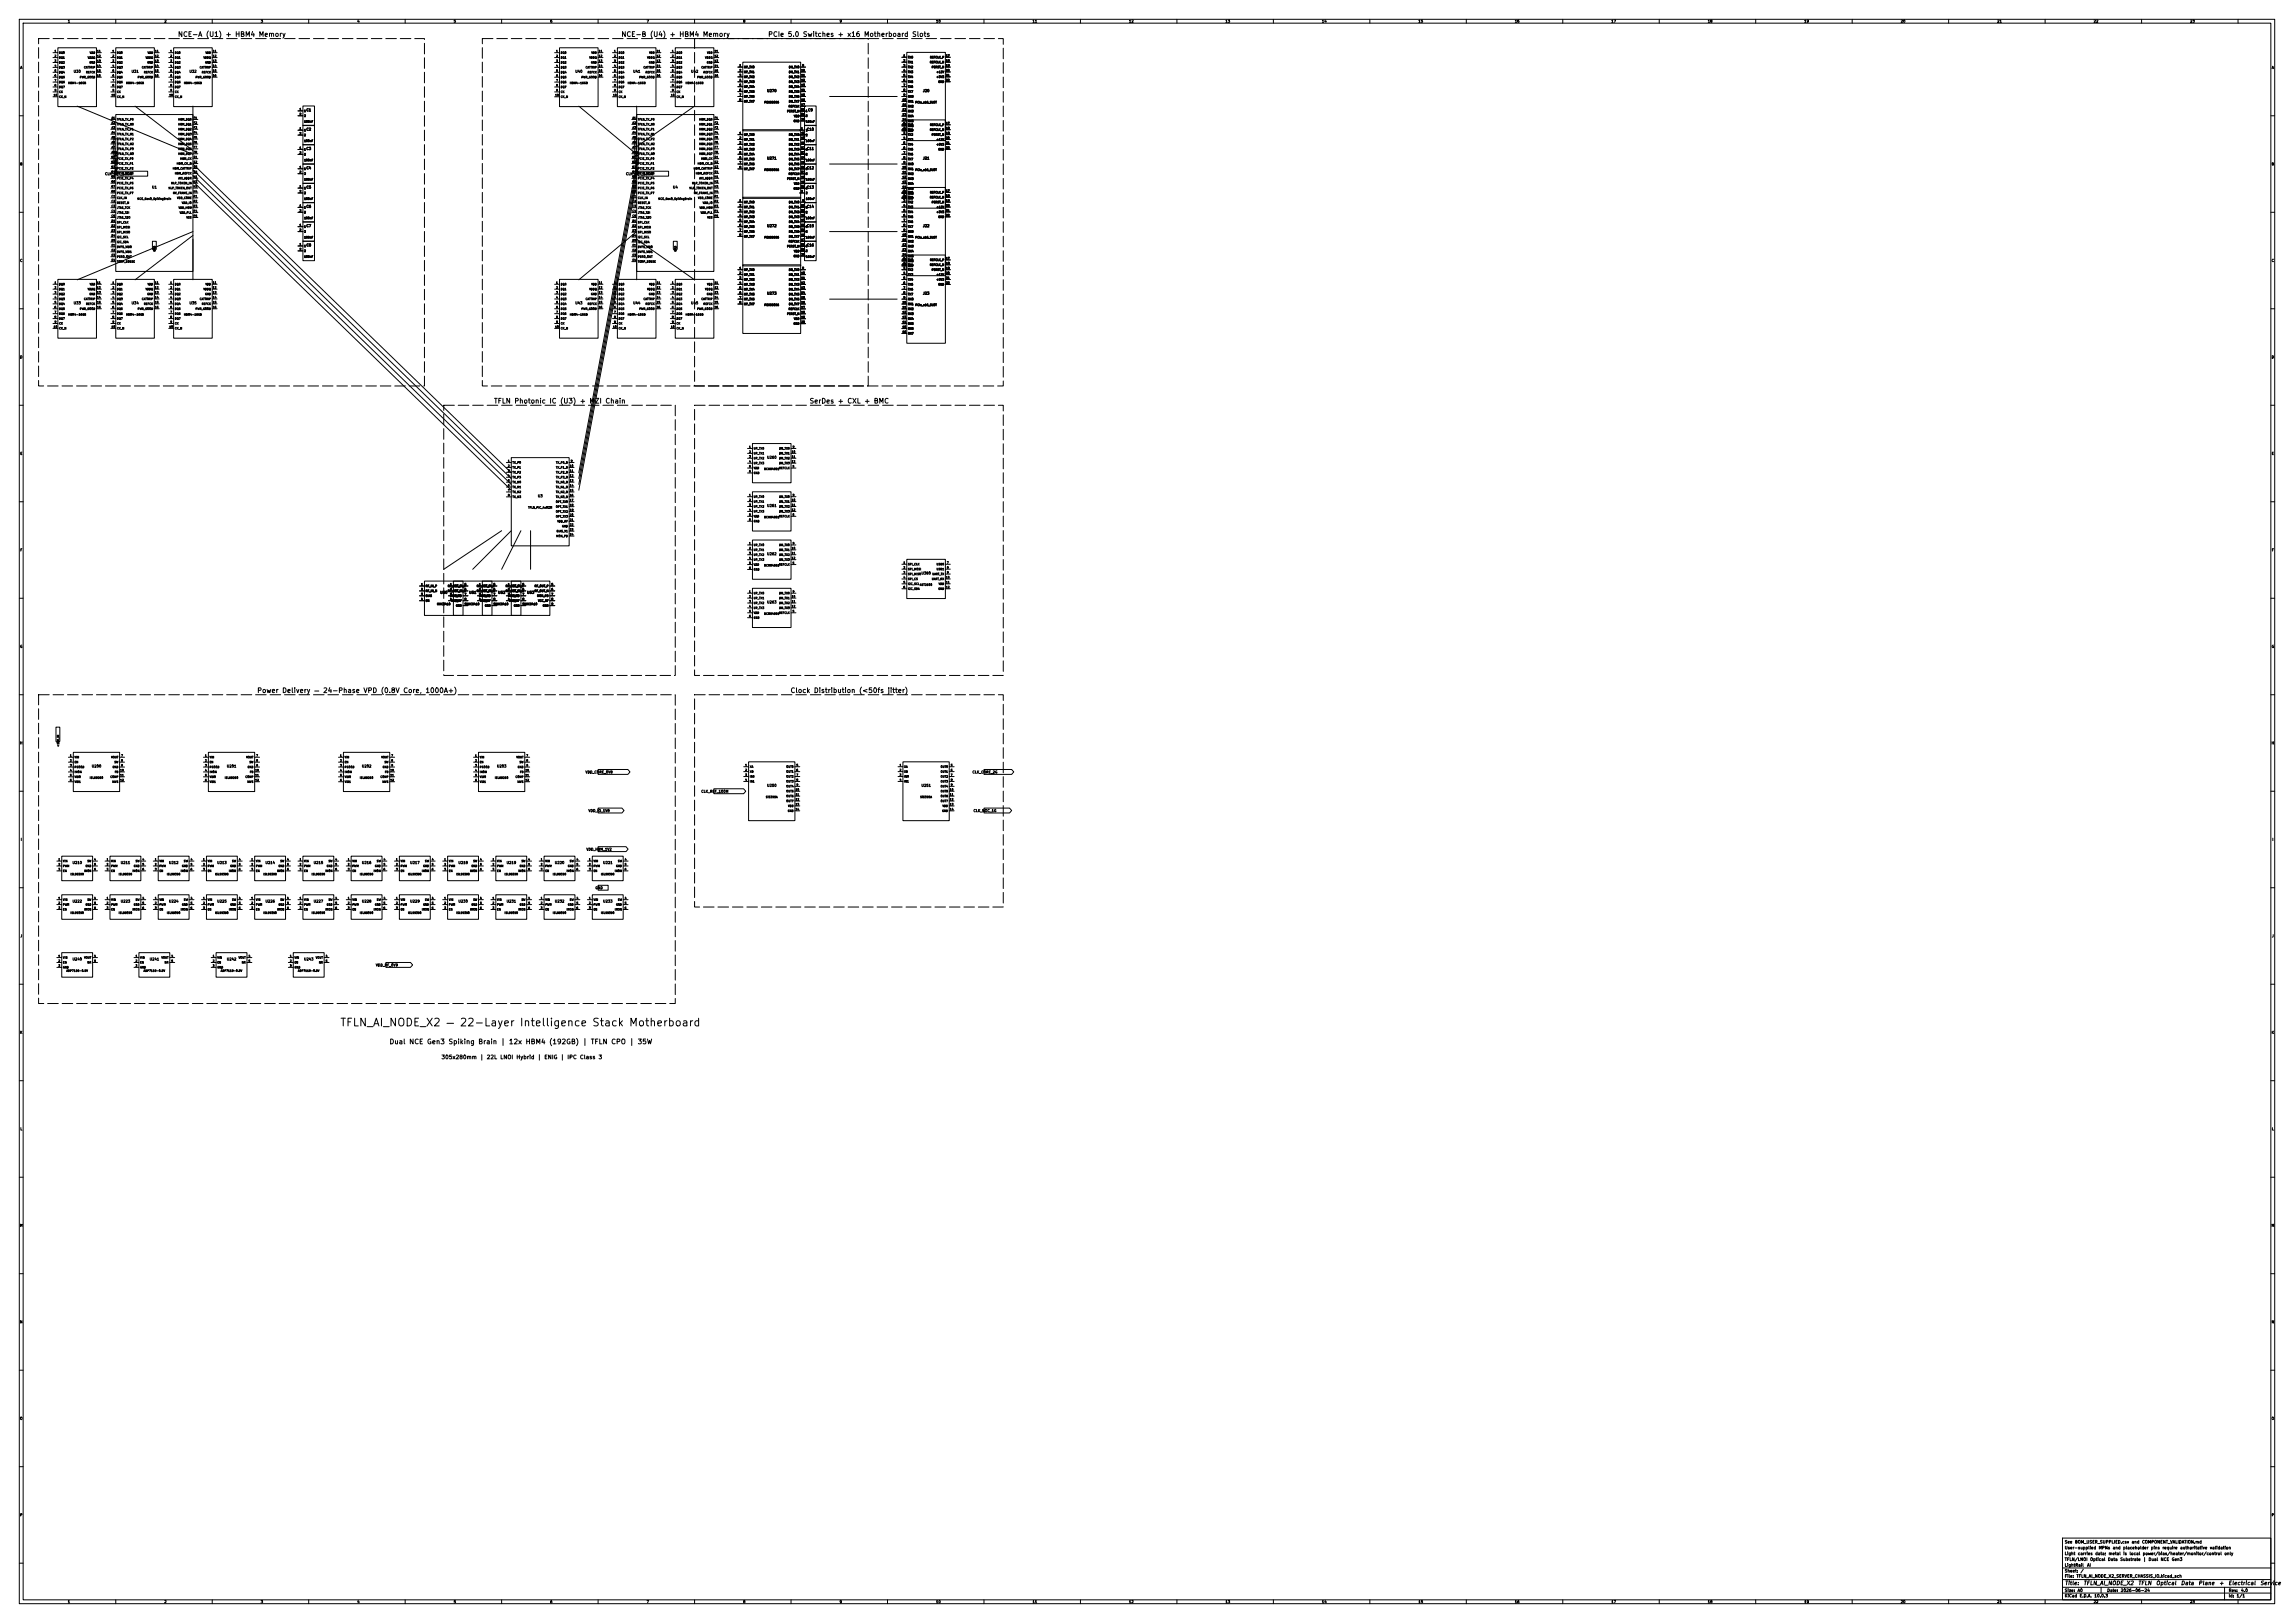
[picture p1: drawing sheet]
<svg xmlns="http://www.w3.org/2000/svg" width="1189mm" height="841mm" viewBox="0 0 1189 841" stroke-linecap="round" stroke-linejoin="round" font-family="sans-serif">
<defs><g id="words">
<text font-size="4" x="176" y="533">TFLN_AI_NODE_X2 — 22-Layer Intelligence Stack Motherboard</text>
<g font-size="2.5">
<text x="92" y="20">NCE-A (U1) + HBM4 Memory</text>
<text x="322" y="20">NCE-B (U4) + HBM4 Memory</text>
<text x="398" y="20">PCIe 5.0 Switches + x16 Motherboard Slots</text>
<text x="256" y="210">TFLN Photonic IC (U3) + MZI Chain</text>
<text x="419" y="210">SerDes + CXL + BMC</text>
<text x="133" y="360">Power Delivery — 24-Phase VPD (0.8V Core, 1000A+)</text>
<text x="409" y="360">Clock Distribution (&lt;50fs jitter)</text>
<text x="202" y="542">Dual NCE Gen3 Spiking Brain | 12x HBM4 (192GB) | TFLN CPO | 35W</text>
</g>
<g font-size="2">
<text x="229" y="549">305x280mm | 22L LNOI Hybrid | ENIG | IPC Class 3</text>
<text x="1070" y="822">Title:</text>
<text x="1080" y="822">TFLN_AI_NODE_X2</text>
<text x="1108" y="822">TFLN</text>
<text x="1117" y="822">Optical</text>
<text x="1130" y="822">Data</text>
<text x="1139" y="822">Plane</text>
<text x="1150" y="822">+</text>
<text x="1155" y="822">Electrical</text>
<text x="1171" y="822">Service</text>
</g>
<g font-size="1.5">
<text x="1070" y="803">User-supplied</text>
<text x="1070" y="800">See</text>
<text x="1075" y="800">BOM_USER_SUPPLIED.csv</text>
<text x="1088" y="803">MPNs</text>
<text x="1095" y="803">and</text>
<text x="1100" y="803">placeholder</text>
<text x="1105" y="800">and</text>
<text x="1110" y="800">COMPONENT_VALIDATION.md</text>
<text x="1115" y="803">pins</text>
<text x="1121" y="803">require</text>
<text x="1130" y="803">authoritative</text>
<text x="1145" y="803">validation</text>
<text x="1070" y="809">TFLN/LNOI</text>
<text x="1070" y="806">Light</text>
<text x="1077" y="806">carries</text>
<text x="1083" y="809">Optical</text>
<text x="1086" y="806">data;</text>
<text x="1092" y="809">Data</text>
<text x="1093" y="806">metal</text>
<text x="1099" y="809">Substrate</text>
<text x="1100" y="806">is</text>
<text x="1104" y="806">local</text>
<text x="1110" y="806">power/bias/heater/monitor/control</text>
<text x="1111" y="809">|</text>
<text x="1113" y="809">Dual</text>
<text x="1120" y="809">NCE</text>
<text x="1125" y="809">Gen3</text>
<text x="1153" y="806">only</text>
<text x="1070" y="815">Sheet:</text>
<text x="1070" y="812">LightRail</text>
<text x="1078" y="815">/</text>
<text x="1082" y="812">AI</text>
<text x="1070" y="818">File:</text>
<text x="1076" y="818">TFLN_AI_NODE_X2_SERVER_CHASSIS_IO.kicad_sch</text>
<text x="1070" y="825">Size:</text>
<text x="1077" y="825">A0</text>
<text x="1092" y="825">Date:</text>
<text x="1099" y="825">2026-06-24</text>
<text x="1155" y="825">Rev:</text>
<text x="1161" y="825">4.0</text>
<text x="1070" y="828">KiCad</text>
<text x="1078" y="828">E.D.A.</text>
<text x="1085" y="828">10.0.3</text>
<text x="1155" y="828">Id:</text>
<text x="1159" y="828">1/1</text>
</g>
<g font-size="1.3">
<text x="35" y="12">1</text>
<text x="85" y="12">2</text>
<text x="135" y="12">3</text>
<text x="185" y="12">4</text>
<text x="235" y="12">5</text>
<text x="285" y="12">6</text>
<text x="335" y="12">7</text>
<text x="385" y="12">8</text>
<text x="435" y="12">9</text>
<text x="485" y="12">10</text>
<text x="535" y="12">11</text>
<text x="585" y="12">12</text>
<text x="635" y="12">13</text>
<text x="685" y="12">14</text>
<text x="735" y="12">15</text>
<text x="785" y="12">16</text>
<text x="835" y="12">17</text>
<text x="885" y="12">18</text>
<text x="935" y="12">19</text>
<text x="985" y="12">20</text>
<text x="1035" y="12">21</text>
<text x="1085" y="12">22</text>
<text x="1135" y="12">23</text>
<text x="10" y="36">A</text>
<text x="1177" y="36">A</text>
<text x="38" y="38">U30</text>
<text x="68" y="38">U31</text>
<text x="98" y="38">U32</text>
<text x="298" y="38">U40</text>
<text x="328" y="38">U41</text>
<text x="358" y="38">U42</text>
<text x="397" y="48">U270</text>
<text x="478" y="48">J20</text>
<text x="159" y="58">C1</text>
<text x="419" y="58">C9</text>
<text x="159" y="68">C2</text>
<text x="418" y="68">C10</text>
<text x="159" y="78">C3</text>
<text x="418" y="78">C11</text>
<text x="397" y="83">U271</text>
<text x="478" y="83">J21</text>
<text x="10" y="86">B</text>
<text x="159" y="88">C4</text>
<text x="418" y="88">C12</text>
<text x="1177" y="86">B</text>
<text x="54" y="91">CLK_REF_100M</text>
<text x="324" y="91">CLK_REF_100M</text>
<text x="79" y="98">U1</text>
<text x="159" y="98">C5</text>
<text x="349" y="98">U4</text>
<text x="418" y="98">C13</text>
<text x="159" y="108">C6</text>
<text x="418" y="108">C14</text>
<text x="159" y="118">C7</text>
<text x="397" y="118">U272</text>
<text x="418" y="118">C15</text>
<text x="478" y="118">J22</text>
<text x="159" y="128">C8</text>
<text x="418" y="128">C16</text>
<text x="10" y="136">C</text>
<text x="1177" y="136">C</text>
<text x="397" y="153">U273</text>
<text x="478" y="153">J23</text>
<text x="38" y="158">U33</text>
<text x="68" y="158">U34</text>
<text x="98" y="158">U35</text>
<text x="298" y="158">U43</text>
<text x="328" y="158">U44</text>
<text x="358" y="158">U45</text>
<text x="10" y="186">D</text>
<text x="1177" y="186">D</text>
<text x="10" y="236">E</text>
<text x="397" y="238">U260</text>
<text x="1177" y="236">E</text>
<text x="279" y="258">U3</text>
<text x="397" y="263">U261</text>
<text x="10" y="286">F</text>
<text x="397" y="288">U262</text>
<text x="1177" y="286">F</text>
<text x="477" y="298">U380</text>
<text x="228" y="308">U50</text>
<text x="243" y="308">U51</text>
<text x="258" y="308">U52</text>
<text x="273" y="308">U53</text>
<text x="397" y="313">U263</text>
<text x="10" y="336">G</text>
<text x="1177" y="336">G</text>
<text x="10" y="386">H</text>
<text x="1177" y="386">H</text>
<text x="47" y="398">U200</text>
<text x="117" y="398">U201</text>
<text x="187" y="398">U202</text>
<text x="257" y="398">U203</text>
<text x="303" y="401">VDD_CORE_0V8</text>
<text x="504" y="401">CLK_CORE_2G</text>
<text x="397" y="408">U250</text>
<text x="477" y="408">U251</text>
<text x="363" y="411">CLK_REF_100M</text>
<text x="305" y="421">VDD_IO_1V8</text>
<text x="504" y="421">CLK_NOC_1G</text>
<text x="11" y="436">I</text>
<text x="1178" y="436">I</text>
<text x="304" y="441">VDD_HBM_1V2</text>
<text x="37" y="448">U210</text>
<text x="62" y="448">U211</text>
<text x="87" y="448">U212</text>
<text x="112" y="448">U213</text>
<text x="137" y="448">U214</text>
<text x="162" y="448">U215</text>
<text x="187" y="448">U216</text>
<text x="212" y="448">U217</text>
<text x="237" y="448">U218</text>
<text x="262" y="448">U219</text>
<text x="287" y="448">U220</text>
<text x="312" y="448">U221</text>
<text x="308" y="461">GND</text>
<text x="37" y="468">U222</text>
<text x="62" y="468">U223</text>
<text x="87" y="468">U224</text>
<text x="112" y="468">U225</text>
<text x="137" y="468">U226</text>
<text x="162" y="468">U227</text>
<text x="187" y="468">U228</text>
<text x="212" y="468">U229</text>
<text x="237" y="468">U230</text>
<text x="262" y="468">U231</text>
<text x="287" y="468">U232</text>
<text x="312" y="468">U233</text>
<text x="10" y="486">J</text>
<text x="1177" y="486">J</text>
<text x="37" y="498">U240</text>
<text x="77" y="498">U241</text>
<text x="117" y="498">U242</text>
<text x="157" y="498">U243</text>
<text x="195" y="501">VDD_RF_0V9</text>
<text x="10" y="536">K</text>
<text x="1177" y="536">K</text>
<text x="10" y="586">L</text>
<text x="1177" y="586">L</text>
<text x="10" y="636">M</text>
<text x="1177" y="636">M</text>
<text x="10" y="686">N</text>
<text x="1177" y="686">N</text>
<text x="10" y="736">O</text>
<text x="1177" y="736">O</text>
<text x="10" y="786">P</text>
<text x="1177" y="786">P</text>
<text x="35" y="831">1</text>
<text x="85" y="831">2</text>
<text x="135" y="831">3</text>
<text x="185" y="831">4</text>
<text x="235" y="831">5</text>
<text x="285" y="831">6</text>
<text x="335" y="831">7</text>
<text x="385" y="831">8</text>
<text x="435" y="831">9</text>
<text x="485" y="831">10</text>
<text x="535" y="831">11</text>
<text x="585" y="831">12</text>
<text x="635" y="831">13</text>
<text x="685" y="831">14</text>
<text x="735" y="831">15</text>
<text x="785" y="831">16</text>
<text x="835" y="831">17</text>
<text x="885" y="831">18</text>
<text x="935" y="831">19</text>
<text x="985" y="831">20</text>
<text x="1035" y="831">21</text>
<text x="1085" y="831">22</text>
<text x="1135" y="831">23</text>
</g>
<g font-size="1">
<text x="28" y="27">1</text>
<text x="28" y="30">2</text>
<text x="31" y="28">DQ0</text>
<text x="46" y="28">VDD</text>
<text x="50" y="27">11</text>
<text x="50" y="30">12</text>
<text x="58" y="27">1</text>
<text x="58" y="30">2</text>
<text x="61" y="28">DQ0</text>
<text x="76" y="28">VDD</text>
<text x="80" y="27">11</text>
<text x="80" y="30">12</text>
<text x="88" y="27">1</text>
<text x="88" y="30">2</text>
<text x="91" y="28">DQ0</text>
<text x="106" y="28">VDD</text>
<text x="110" y="27">11</text>
<text x="110" y="30">12</text>
<text x="288" y="27">1</text>
<text x="288" y="30">2</text>
<text x="291" y="28">DQ0</text>
<text x="306" y="28">VDD</text>
<text x="310" y="27">11</text>
<text x="310" y="30">12</text>
<text x="318" y="27">1</text>
<text x="318" y="30">2</text>
<text x="321" y="28">DQ0</text>
<text x="336" y="28">VDD</text>
<text x="340" y="27">11</text>
<text x="340" y="30">12</text>
<text x="348" y="27">1</text>
<text x="348" y="30">2</text>
<text x="351" y="28">DQ0</text>
<text x="366" y="28">VDD</text>
<text x="370" y="27">11</text>
<text x="370" y="30">12</text>
<text x="468" y="30">1</text>
<text x="490" y="30">17</text>
<text x="28" y="32">3</text>
<text x="28" y="35">4</text>
<text x="31" y="31">DQ1</text>
<text x="31" y="33">DQ2</text>
<text x="31" y="36">DQ3</text>
<text x="43" y="36">CATTRIP</text>
<text x="45" y="31">VDDQ</text>
<text x="46" y="33">GND</text>
<text x="50" y="32">13</text>
<text x="50" y="35">14</text>
<text x="58" y="32">3</text>
<text x="58" y="35">4</text>
<text x="61" y="31">DQ1</text>
<text x="61" y="33">DQ2</text>
<text x="61" y="36">DQ3</text>
<text x="73" y="36">CATTRIP</text>
<text x="75" y="31">VDDQ</text>
<text x="76" y="33">GND</text>
<text x="80" y="32">13</text>
<text x="80" y="35">14</text>
<text x="88" y="32">3</text>
<text x="88" y="35">4</text>
<text x="91" y="31">DQ1</text>
<text x="91" y="33">DQ2</text>
<text x="91" y="36">DQ3</text>
<text x="103" y="36">CATTRIP</text>
<text x="105" y="31">VDDQ</text>
<text x="106" y="33">GND</text>
<text x="110" y="32">13</text>
<text x="110" y="35">14</text>
<text x="288" y="32">3</text>
<text x="288" y="35">4</text>
<text x="291" y="31">DQ1</text>
<text x="291" y="33">DQ2</text>
<text x="291" y="36">DQ3</text>
<text x="303" y="36">CATTRIP</text>
<text x="305" y="31">VDDQ</text>
<text x="306" y="33">GND</text>
<text x="310" y="32">13</text>
<text x="310" y="35">14</text>
<text x="318" y="32">3</text>
<text x="318" y="35">4</text>
<text x="321" y="31">DQ1</text>
<text x="321" y="33">DQ2</text>
<text x="321" y="36">DQ3</text>
<text x="333" y="36">CATTRIP</text>
<text x="335" y="31">VDDQ</text>
<text x="336" y="33">GND</text>
<text x="340" y="32">13</text>
<text x="340" y="35">14</text>
<text x="348" y="32">3</text>
<text x="348" y="35">4</text>
<text x="351" y="31">DQ1</text>
<text x="351" y="33">DQ2</text>
<text x="351" y="36">DQ3</text>
<text x="363" y="36">CATTRIP</text>
<text x="365" y="31">VDDQ</text>
<text x="366" y="33">GND</text>
<text x="370" y="32">13</text>
<text x="370" y="35">14</text>
<text x="383" y="35">1</text>
<text x="386" y="36">UP_TX0</text>
<text x="409" y="36">DN_TX0</text>
<text x="416" y="35">9</text>
<text x="468" y="32">2</text>
<text x="468" y="35">3</text>
<text x="471" y="30">TX0</text>
<text x="471" y="33">TX1</text>
<text x="471" y="36">TX2</text>
<text x="482" y="33">REFCLK_N</text>
<text x="482" y="30">REFCLK_P</text>
<text x="483" y="36">PERST_N</text>
<text x="490" y="32">18</text>
<text x="490" y="35">19</text>
<text x="28" y="37">5</text>
<text x="28" y="40">6</text>
<text x="31" y="38">DQ4</text>
<text x="31" y="41">DQ5</text>
<text x="41" y="41">PWR_GOOD</text>
<text x="44" y="38">REFCK</text>
<text x="50" y="37">15</text>
<text x="50" y="40">16</text>
<text x="58" y="37">5</text>
<text x="58" y="40">6</text>
<text x="61" y="38">DQ4</text>
<text x="61" y="41">DQ5</text>
<text x="71" y="41">PWR_GOOD</text>
<text x="74" y="38">REFCK</text>
<text x="80" y="37">15</text>
<text x="80" y="40">16</text>
<text x="88" y="37">5</text>
<text x="88" y="40">6</text>
<text x="91" y="38">DQ4</text>
<text x="91" y="41">DQ5</text>
<text x="101" y="41">PWR_GOOD</text>
<text x="104" y="38">REFCK</text>
<text x="110" y="37">15</text>
<text x="110" y="40">16</text>
<text x="288" y="37">5</text>
<text x="288" y="40">6</text>
<text x="291" y="38">DQ4</text>
<text x="291" y="41">DQ5</text>
<text x="301" y="41">PWR_GOOD</text>
<text x="304" y="38">REFCK</text>
<text x="310" y="37">15</text>
<text x="310" y="40">16</text>
<text x="318" y="37">5</text>
<text x="318" y="40">6</text>
<text x="321" y="38">DQ4</text>
<text x="321" y="41">DQ5</text>
<text x="331" y="41">PWR_GOOD</text>
<text x="334" y="38">REFCK</text>
<text x="340" y="37">15</text>
<text x="340" y="40">16</text>
<text x="348" y="37">5</text>
<text x="348" y="40">6</text>
<text x="351" y="38">DQ4</text>
<text x="351" y="41">DQ5</text>
<text x="361" y="41">PWR_GOOD</text>
<text x="364" y="38">REFCK</text>
<text x="370" y="37">15</text>
<text x="370" y="40">16</text>
<text x="383" y="37">2</text>
<text x="383" y="40">3</text>
<text x="386" y="38">UP_TX1</text>
<text x="386" y="41">UP_TX2</text>
<text x="409" y="38">DN_TX1</text>
<text x="409" y="41">DN_TX2</text>
<text x="415" y="37">10</text>
<text x="415" y="40">11</text>
<text x="468" y="37">4</text>
<text x="468" y="40">5</text>
<text x="471" y="38">TX3</text>
<text x="471" y="41">TX4</text>
<text x="485" y="38">+12V</text>
<text x="485" y="41">+3V3</text>
<text x="490" y="37">20</text>
<text x="490" y="40">21</text>
<text x="28" y="42">7</text>
<text x="28" y="45">8</text>
<text x="28" y="48">9</text>
<text x="31" y="43">DQ6</text>
<text x="31" y="46">DQ7</text>
<text x="35" y="44">HBM4-16GB</text>
<text x="58" y="42">7</text>
<text x="58" y="45">8</text>
<text x="58" y="48">9</text>
<text x="61" y="43">DQ6</text>
<text x="61" y="46">DQ7</text>
<text x="65" y="44">HBM4-16GB</text>
<text x="88" y="42">7</text>
<text x="88" y="45">8</text>
<text x="88" y="48">9</text>
<text x="91" y="43">DQ6</text>
<text x="91" y="46">DQ7</text>
<text x="95" y="44">HBM4-16GB</text>
<text x="288" y="42">7</text>
<text x="288" y="45">8</text>
<text x="288" y="48">9</text>
<text x="291" y="43">DQ6</text>
<text x="291" y="46">DQ7</text>
<text x="295" y="44">HBM4-16GB</text>
<text x="318" y="42">7</text>
<text x="318" y="45">8</text>
<text x="318" y="48">9</text>
<text x="321" y="43">DQ6</text>
<text x="321" y="46">DQ7</text>
<text x="325" y="44">HBM4-16GB</text>
<text x="348" y="42">7</text>
<text x="348" y="45">8</text>
<text x="348" y="48">9</text>
<text x="351" y="43">DQ6</text>
<text x="351" y="46">DQ7</text>
<text x="355" y="44">HBM4-16GB</text>
<text x="383" y="42">4</text>
<text x="383" y="45">5</text>
<text x="383" y="47">6</text>
<text x="386" y="43">UP_TX3</text>
<text x="386" y="46">UP_TX4</text>
<text x="409" y="43">DN_TX3</text>
<text x="409" y="46">DN_TX4</text>
<text x="415" y="42">12</text>
<text x="415" y="45">13</text>
<text x="415" y="47">14</text>
<text x="468" y="42">6</text>
<text x="468" y="45">7</text>
<text x="468" y="47">8</text>
<text x="471" y="43">TX5</text>
<text x="471" y="46">TX6</text>
<text x="486" y="43">GND</text>
<text x="490" y="42">22</text>
<text x="28" y="50">10</text>
<text x="31" y="48">CK</text>
<text x="31" y="51">CK_N</text>
<text x="58" y="50">10</text>
<text x="61" y="48">CK</text>
<text x="61" y="51">CK_N</text>
<text x="88" y="50">10</text>
<text x="91" y="48">CK</text>
<text x="91" y="51">CK_N</text>
<text x="288" y="50">10</text>
<text x="291" y="48">CK</text>
<text x="291" y="51">CK_N</text>
<text x="318" y="50">10</text>
<text x="321" y="48">CK</text>
<text x="321" y="51">CK_N</text>
<text x="348" y="50">10</text>
<text x="351" y="48">CK</text>
<text x="351" y="51">CK_N</text>
<text x="383" y="50">7</text>
<text x="383" y="52">8</text>
<text x="386" y="48">UP_TX5</text>
<text x="386" y="51">UP_TX6</text>
<text x="386" y="53">UP_TX7</text>
<text x="396" y="54">PEX88096</text>
<text x="409" y="48">DN_TX5</text>
<text x="409" y="51">DN_TX6</text>
<text x="409" y="53">DN_TX7</text>
<text x="415" y="50">15</text>
<text x="415" y="52">16</text>
<text x="468" y="52">10</text>
<text x="468" y="50">9</text>
<text x="471" y="48">TX7</text>
<text x="471" y="51">RX0</text>
<text x="471" y="53">RX1</text>
<text x="474" y="54">PCIe_x16_SLOT</text>
<text x="155" y="57">1</text>
<text x="155" y="60">2</text>
<text x="158" y="58">1</text>
<text x="408" y="58">PERST_N</text>
<text x="409" y="56">REFCLK</text>
<text x="415" y="57">1</text>
<text x="415" y="60">2</text>
<text x="415" y="55">17</text>
<text x="415" y="58">18</text>
<text x="418" y="58">1</text>
<text x="468" y="55">11</text>
<text x="468" y="58">12</text>
<text x="471" y="56">RX2</text>
<text x="471" y="58">RX3</text>
<text x="58" y="62">A1</text>
<text x="58" y="64">A2</text>
<text x="61" y="63">TFLN_TX_P0</text>
<text x="61" y="65">TFLN_TX_N0</text>
<text x="92" y="63">HBM_DQ0</text>
<text x="92" y="65">HBM_DQ1</text>
<text x="100" y="62">F1</text>
<text x="100" y="64">F2</text>
<text x="158" y="61">2</text>
<text x="158" y="64">100nF</text>
<text x="328" y="62">A1</text>
<text x="328" y="64">A2</text>
<text x="331" y="63">TFLN_TX_P0</text>
<text x="331" y="65">TFLN_TX_N0</text>
<text x="362" y="63">HBM_DQ0</text>
<text x="362" y="65">HBM_DQ1</text>
<text x="370" y="62">F1</text>
<text x="370" y="64">F2</text>
<text x="411" y="63">GND</text>
<text x="411" y="61">VDD</text>
<text x="415" y="60">19</text>
<text x="415" y="63">20</text>
<text x="418" y="61">2</text>
<text x="418" y="64">100nF</text>
<text x="468" y="60">13</text>
<text x="468" y="63">14</text>
<text x="468" y="65">15</text>
<text x="468" y="65">1</text>
<text x="471" y="61">RX4</text>
<text x="471" y="63">RX5</text>
<text x="471" y="65">TX0</text>
<text x="482" y="65">REFCLK_P</text>
<text x="490" y="65">17</text>
<text x="58" y="67">A3</text>
<text x="58" y="69">A4</text>
<text x="58" y="72">A5</text>
<text x="61" y="68">TFLN_TX_P1</text>
<text x="61" y="70">TFLN_TX_N1</text>
<text x="92" y="68">HBM_DQ2</text>
<text x="92" y="70">HBM_DQ3</text>
<text x="100" y="67">F3</text>
<text x="100" y="69">F4</text>
<text x="100" y="72">F5</text>
<text x="155" y="67">1</text>
<text x="155" y="70">2</text>
<text x="158" y="68">1</text>
<text x="158" y="71">2</text>
<text x="328" y="67">A3</text>
<text x="328" y="69">A4</text>
<text x="328" y="72">A5</text>
<text x="331" y="68">TFLN_TX_P1</text>
<text x="331" y="70">TFLN_TX_N1</text>
<text x="362" y="68">HBM_DQ2</text>
<text x="362" y="70">HBM_DQ3</text>
<text x="370" y="67">F3</text>
<text x="370" y="69">F4</text>
<text x="370" y="72">F5</text>
<text x="383" y="70">1</text>
<text x="386" y="71">UP_TX0</text>
<text x="409" y="71">DN_TX0</text>
<text x="415" y="67">1</text>
<text x="415" y="70">2</text>
<text x="416" y="70">9</text>
<text x="418" y="68">1</text>
<text x="418" y="71">2</text>
<text x="468" y="68">16</text>
<text x="468" y="67">2</text>
<text x="468" y="70">3</text>
<text x="471" y="66">RX6</text>
<text x="471" y="69">RX7</text>
<text x="471" y="68">TX1</text>
<text x="471" y="71">TX2</text>
<text x="482" y="68">REFCLK_N</text>
<text x="483" y="71">PERST_N</text>
<text x="490" y="67">18</text>
<text x="490" y="70">19</text>
<text x="58" y="75">A6</text>
<text x="58" y="77">A7</text>
<text x="61" y="73">TFLN_TX_P2</text>
<text x="61" y="75">TFLN_TX_N2</text>
<text x="61" y="78">TFLN_TX_P3</text>
<text x="92" y="73">HBM_DQ4</text>
<text x="92" y="75">HBM_DQ5</text>
<text x="92" y="78">HBM_DQ6</text>
<text x="100" y="75">F6</text>
<text x="100" y="77">F7</text>
<text x="155" y="77">1</text>
<text x="158" y="74">100nF</text>
<text x="328" y="75">A6</text>
<text x="328" y="77">A7</text>
<text x="331" y="73">TFLN_TX_P2</text>
<text x="331" y="75">TFLN_TX_N2</text>
<text x="331" y="78">TFLN_TX_P3</text>
<text x="362" y="73">HBM_DQ4</text>
<text x="362" y="75">HBM_DQ5</text>
<text x="362" y="78">HBM_DQ6</text>
<text x="370" y="75">F6</text>
<text x="370" y="77">F7</text>
<text x="383" y="72">2</text>
<text x="383" y="75">3</text>
<text x="383" y="77">4</text>
<text x="386" y="73">UP_TX1</text>
<text x="386" y="76">UP_TX2</text>
<text x="409" y="73">DN_TX1</text>
<text x="409" y="76">DN_TX2</text>
<text x="415" y="77">1</text>
<text x="415" y="72">10</text>
<text x="415" y="75">11</text>
<text x="415" y="77">12</text>
<text x="418" y="74">100nF</text>
<text x="468" y="72">4</text>
<text x="468" y="75">5</text>
<text x="468" y="77">6</text>
<text x="471" y="73">TX3</text>
<text x="471" y="76">TX4</text>
<text x="485" y="73">+12V</text>
<text x="485" y="76">+3V3</text>
<text x="490" y="72">20</text>
<text x="490" y="75">21</text>
<text x="490" y="77">22</text>
<text x="58" y="82">B1</text>
<text x="58" y="80">A8</text>
<text x="61" y="80">TFLN_TX_N3</text>
<text x="61" y="83">PCIE_TX_P0</text>
<text x="92" y="80">HBM_DQ7</text>
<text x="93" y="83">HBM_CK</text>
<text x="100" y="82">G1</text>
<text x="100" y="80">F8</text>
<text x="155" y="80">2</text>
<text x="158" y="78">1</text>
<text x="158" y="81">2</text>
<text x="158" y="84">100nF</text>
<text x="328" y="82">B1</text>
<text x="328" y="80">A8</text>
<text x="331" y="80">TFLN_TX_N3</text>
<text x="331" y="83">PCIE_TX_P0</text>
<text x="362" y="80">HBM_DQ7</text>
<text x="363" y="83">HBM_CK</text>
<text x="370" y="82">G1</text>
<text x="370" y="80">F8</text>
<text x="383" y="80">5</text>
<text x="383" y="82">6</text>
<text x="386" y="78">UP_TX3</text>
<text x="386" y="81">UP_TX4</text>
<text x="386" y="83">UP_TX5</text>
<text x="409" y="78">DN_TX3</text>
<text x="409" y="81">DN_TX4</text>
<text x="409" y="83">DN_TX5</text>
<text x="415" y="80">2</text>
<text x="415" y="80">13</text>
<text x="415" y="82">14</text>
<text x="418" y="78">1</text>
<text x="418" y="81">2</text>
<text x="418" y="84">100nF</text>
<text x="468" y="80">7</text>
<text x="468" y="82">8</text>
<text x="471" y="78">TX5</text>
<text x="471" y="81">TX6</text>
<text x="471" y="83">TX7</text>
<text x="486" y="78">GND</text>
<text x="58" y="85">B2</text>
<text x="58" y="87">B3</text>
<text x="58" y="90">B4</text>
<text x="61" y="86">PCIE_TX_P1</text>
<text x="61" y="88">PCIE_TX_P2</text>
<text x="61" y="90" transform="rotate(-90 61 90)">VDD_CORE_0V8</text>
<text x="89" y="88">HBM_CATTRIP</text>
<text x="91" y="86">HBM_CK_N</text>
<text x="100" y="85">G2</text>
<text x="100" y="87">G3</text>
<text x="100" y="90">G4</text>
<text x="155" y="87">1</text>
<text x="155" y="90">2</text>
<text x="158" y="88">1</text>
<text x="328" y="85">B2</text>
<text x="328" y="87">B3</text>
<text x="328" y="90">B4</text>
<text x="331" y="86">PCIE_TX_P1</text>
<text x="331" y="88">PCIE_TX_P2</text>
<text x="331" y="90" transform="rotate(-90 331 90)">VDD_CORE_0V8</text>
<text x="359" y="88">HBM_CATTRIP</text>
<text x="361" y="86">HBM_CK_N</text>
<text x="370" y="85">G2</text>
<text x="370" y="87">G3</text>
<text x="370" y="90">G4</text>
<text x="383" y="85">7</text>
<text x="383" y="87">8</text>
<text x="386" y="86">UP_TX6</text>
<text x="386" y="88">UP_TX7</text>
<text x="396" y="89">PEX88096</text>
<text x="409" y="86">DN_TX6</text>
<text x="409" y="88">DN_TX7</text>
<text x="415" y="87">1</text>
<text x="415" y="90">2</text>
<text x="415" y="85">15</text>
<text x="415" y="87">16</text>
<text x="418" y="88">1</text>
<text x="468" y="87">10</text>
<text x="468" y="85">9</text>
<text x="471" y="86">RX0</text>
<text x="471" y="88">RX1</text>
<text x="474" y="89">PCIe_x16_SLOT</text>
<text x="58" y="92">B5</text>
<text x="58" y="95">B6</text>
<text x="61" y="91">PCIE_TX_P3</text>
<text x="61" y="93">PCIE_TX_P4</text>
<text x="61" y="96">PCIE_TX_P5</text>
<text x="89" y="96">NLP_TOKEN_IN</text>
<text x="91" y="91">HBM_REFCK</text>
<text x="92" y="93">AXI_ADDR</text>
<text x="100" y="92">H1</text>
<text x="100" y="95">H2</text>
<text x="158" y="91">2</text>
<text x="158" y="94">100nF</text>
<text x="328" y="92">B5</text>
<text x="328" y="95">B6</text>
<text x="331" y="91">PCIE_TX_P3</text>
<text x="331" y="93">PCIE_TX_P4</text>
<text x="331" y="96">PCIE_TX_P5</text>
<text x="359" y="96">NLP_TOKEN_IN</text>
<text x="361" y="91">HBM_REFCK</text>
<text x="362" y="93">AXI_ADDR</text>
<text x="370" y="92">H1</text>
<text x="370" y="95">H2</text>
<text x="408" y="93">PERST_N</text>
<text x="409" y="91">REFCLK</text>
<text x="411" y="96">VDD</text>
<text x="415" y="90">17</text>
<text x="415" y="93">18</text>
<text x="415" y="95">19</text>
<text x="418" y="91">2</text>
<text x="418" y="94">100nF</text>
<text x="468" y="90">11</text>
<text x="468" y="93">12</text>
<text x="468" y="95">13</text>
<text x="471" y="91">RX2</text>
<text x="471" y="93">RX3</text>
<text x="471" y="96">RX4</text>
<text x="58" y="97">B7</text>
<text x="58" y="100">B8</text>
<text x="61" y="98">PCIE_TX_P6</text>
<text x="61" y="101">PCIE_TX_P7</text>
<text x="87" y="98">NLP_TOKEN_OUT</text>
<text x="90" y="101">NV_FRAME_IN</text>
<text x="100" y="97">H3</text>
<text x="100" y="100">H4</text>
<text x="155" y="97">1</text>
<text x="155" y="100">2</text>
<text x="158" y="98">1</text>
<text x="158" y="101">2</text>
<text x="328" y="97">B7</text>
<text x="328" y="100">B8</text>
<text x="331" y="98">PCIE_TX_P6</text>
<text x="331" y="101">PCIE_TX_P7</text>
<text x="357" y="98">NLP_TOKEN_OUT</text>
<text x="360" y="101">NV_FRAME_IN</text>
<text x="370" y="97">H3</text>
<text x="370" y="100">H4</text>
<text x="411" y="98">GND</text>
<text x="415" y="97">1</text>
<text x="415" y="100">2</text>
<text x="415" y="98">20</text>
<text x="418" y="98">1</text>
<text x="418" y="101">2</text>
<text x="468" y="98">14</text>
<text x="468" y="100">15</text>
<text x="468" y="100">1</text>
<text x="471" y="98">RX5</text>
<text x="471" y="101">RX6</text>
<text x="471" y="100">TX0</text>
<text x="482" y="100">REFCLK_P</text>
<text x="490" y="100">17</text>
<text x="58" y="102">C1</text>
<text x="58" y="105">C2</text>
<text x="58" y="108">C3</text>
<text x="61" y="103">CLK_IN</text>
<text x="61" y="106">RESET_N</text>
<text x="71" y="104">NCE_Gen3_SpikingBrain</text>
<text x="92" y="103">VDD_CORE</text>
<text x="94" y="106">VDD_IO</text>
<text x="100" y="102">P1</text>
<text x="100" y="105">P2</text>
<text x="100" y="108">P3</text>
<text x="155" y="107">1</text>
<text x="158" y="104">100nF</text>
<text x="328" y="102">C1</text>
<text x="328" y="105">C2</text>
<text x="328" y="108">C3</text>
<text x="331" y="103">CLK_IN</text>
<text x="331" y="106">RESET_N</text>
<text x="341" y="104">NCE_Gen3_SpikingBrain</text>
<text x="362" y="103">VDD_CORE</text>
<text x="364" y="106">VDD_IO</text>
<text x="370" y="102">P1</text>
<text x="370" y="105">P2</text>
<text x="370" y="108">P3</text>
<text x="383" y="105">1</text>
<text x="383" y="107">2</text>
<text x="386" y="106">UP_TX0</text>
<text x="409" y="106">DN_TX0</text>
<text x="415" y="107">1</text>
<text x="415" y="107">10</text>
<text x="416" y="105">9</text>
<text x="418" y="104">100nF</text>
<text x="468" y="103">16</text>
<text x="468" y="102">2</text>
<text x="468" y="105">3</text>
<text x="468" y="107">4</text>
<text x="471" y="104">RX7</text>
<text x="471" y="103">TX1</text>
<text x="471" y="106">TX2</text>
<text x="482" y="103">REFCLK_N</text>
<text x="483" y="106">PERST_N</text>
<text x="490" y="102">18</text>
<text x="490" y="105">19</text>
<text x="490" y="107">20</text>
<text x="58" y="110">C4</text>
<text x="58" y="113">C5</text>
<text x="61" y="108">JTAG_TCK</text>
<text x="61" y="111">JTAG_TDI</text>
<text x="61" y="113">JTAG_TDO</text>
<text x="92" y="108">VDD_HBM</text>
<text x="93" y="111">VDD_PLL</text>
<text x="96" y="113">VSS</text>
<text x="100" y="110">P4</text>
<text x="100" y="113">P5</text>
<text x="155" y="110">2</text>
<text x="158" y="108">1</text>
<text x="158" y="111">2</text>
<text x="158" y="114">100nF</text>
<text x="328" y="110">C4</text>
<text x="328" y="113">C5</text>
<text x="331" y="108">JTAG_TCK</text>
<text x="331" y="111">JTAG_TDI</text>
<text x="331" y="113">JTAG_TDO</text>
<text x="362" y="108">VDD_HBM</text>
<text x="363" y="111">VDD_PLL</text>
<text x="366" y="113">VSS</text>
<text x="370" y="110">P4</text>
<text x="370" y="113">P5</text>
<text x="383" y="110">3</text>
<text x="383" y="112">4</text>
<text x="386" y="108">UP_TX1</text>
<text x="386" y="111">UP_TX2</text>
<text x="386" y="113">UP_TX3</text>
<text x="409" y="108">DN_TX1</text>
<text x="409" y="111">DN_TX2</text>
<text x="409" y="113">DN_TX3</text>
<text x="415" y="110">2</text>
<text x="415" y="110">11</text>
<text x="415" y="112">12</text>
<text x="418" y="108">1</text>
<text x="418" y="111">2</text>
<text x="418" y="114">100nF</text>
<text x="468" y="110">5</text>
<text x="468" y="112">6</text>
<text x="471" y="108">TX3</text>
<text x="471" y="111">TX4</text>
<text x="471" y="113">TX5</text>
<text x="485" y="108">+12V</text>
<text x="485" y="111">+3V3</text>
<text x="486" y="113">GND</text>
<text x="490" y="110">21</text>
<text x="490" y="112">22</text>
<text x="58" y="115">D1</text>
<text x="58" y="118">D2</text>
<text x="61" y="116">SPI_CLK</text>
<text x="61" y="119">SPI_MOSI</text>
<text x="155" y="117">1</text>
<text x="155" y="120">2</text>
<text x="158" y="118">1</text>
<text x="328" y="115">D1</text>
<text x="328" y="118">D2</text>
<text x="331" y="116">SPI_CLK</text>
<text x="331" y="119">SPI_MOSI</text>
<text x="383" y="115">5</text>
<text x="383" y="117">6</text>
<text x="383" y="120">7</text>
<text x="386" y="116">UP_TX4</text>
<text x="386" y="118">UP_TX5</text>
<text x="409" y="116">DN_TX4</text>
<text x="409" y="118">DN_TX5</text>
<text x="415" y="117">1</text>
<text x="415" y="120">2</text>
<text x="415" y="115">13</text>
<text x="415" y="117">14</text>
<text x="415" y="120">15</text>
<text x="418" y="118">1</text>
<text x="468" y="115">7</text>
<text x="468" y="117">8</text>
<text x="468" y="120">9</text>
<text x="471" y="116">TX6</text>
<text x="471" y="118">TX7</text>
<text x="58" y="120">D3</text>
<text x="58" y="123">D4</text>
<text x="58" y="125">D5</text>
<text x="61" y="121">SPI_MISO</text>
<text x="61" y="124">I2C_SCL</text>
<text x="158" y="121">2</text>
<text x="158" y="124">100nF</text>
<text x="328" y="120">D3</text>
<text x="328" y="123">D4</text>
<text x="328" y="125">D5</text>
<text x="331" y="121">SPI_MISO</text>
<text x="331" y="124">I2C_SCL</text>
<text x="383" y="122">8</text>
<text x="386" y="121">UP_TX6</text>
<text x="386" y="123">UP_TX7</text>
<text x="396" y="124">PEX88096</text>
<text x="409" y="126">REFCLK</text>
<text x="409" y="121">DN_TX6</text>
<text x="409" y="123">DN_TX7</text>
<text x="415" y="122">16</text>
<text x="415" y="125">17</text>
<text x="418" y="121">2</text>
<text x="418" y="124">100nF</text>
<text x="468" y="122">10</text>
<text x="468" y="125">11</text>
<text x="471" y="121">RX0</text>
<text x="471" y="123">RX1</text>
<text x="471" y="126">RX2</text>
<text x="474" y="124">PCIe_x16_SLOT</text>
<text x="58" y="128">E1</text>
<text x="58" y="130">E2</text>
<text x="61" y="126">I2C_SDA</text>
<text x="61" y="129">DVFS_VID0</text>
<text x="61" y="131">DVFS_VID1</text>
<text x="81" y="131" transform="rotate(-90 81 131)">GND</text>
<text x="155" y="127">1</text>
<text x="155" y="130">2</text>
<text x="158" y="128">1</text>
<text x="158" y="131">2</text>
<text x="328" y="128">E1</text>
<text x="328" y="130">E2</text>
<text x="331" y="126">I2C_SDA</text>
<text x="331" y="129">DVFS_VID0</text>
<text x="331" y="131">DVFS_VID1</text>
<text x="351" y="131" transform="rotate(-90 351 131)">GND</text>
<text x="408" y="128">PERST_N</text>
<text x="411" y="131">VDD</text>
<text x="415" y="127">1</text>
<text x="415" y="130">2</text>
<text x="415" y="128">18</text>
<text x="415" y="130">19</text>
<text x="418" y="128">1</text>
<text x="418" y="131">2</text>
<text x="468" y="128">12</text>
<text x="468" y="130">13</text>
<text x="471" y="128">RX3</text>
<text x="471" y="131">RX4</text>
<text x="58" y="133">E3</text>
<text x="58" y="135">E4</text>
<text x="61" y="134">PSRO_OUT</text>
<text x="61" y="136">TEMP_SENSE</text>
<text x="158" y="134">100nF</text>
<text x="328" y="133">E3</text>
<text x="328" y="135">E4</text>
<text x="331" y="134">PSRO_OUT</text>
<text x="331" y="136">TEMP_SENSE</text>
<text x="411" y="133">GND</text>
<text x="415" y="133">20</text>
<text x="418" y="134">100nF</text>
<text x="468" y="133">14</text>
<text x="468" y="135">15</text>
<text x="468" y="138">16</text>
<text x="468" y="135">1</text>
<text x="468" y="137">2</text>
<text x="471" y="135">TX0</text>
<text x="471" y="138">TX1</text>
<text x="471" y="133">RX5</text>
<text x="471" y="136">RX6</text>
<text x="482" y="138">REFCLK_N</text>
<text x="482" y="135">REFCLK_P</text>
<text x="490" y="135">17</text>
<text x="490" y="137">18</text>
<text x="383" y="140">1</text>
<text x="383" y="142">2</text>
<text x="386" y="141">UP_TX0</text>
<text x="386" y="143">UP_TX1</text>
<text x="409" y="141">DN_TX0</text>
<text x="409" y="143">DN_TX1</text>
<text x="415" y="142">10</text>
<text x="416" y="140">9</text>
<text x="468" y="140">3</text>
<text x="468" y="142">4</text>
<text x="471" y="141">TX2</text>
<text x="471" y="143">TX3</text>
<text x="471" y="139">RX7</text>
<text x="483" y="141">PERST_N</text>
<text x="485" y="143">+12V</text>
<text x="490" y="140">19</text>
<text x="490" y="142">20</text>
<text x="28" y="147">1</text>
<text x="28" y="150">2</text>
<text x="31" y="148">DQ0</text>
<text x="46" y="148">VDD</text>
<text x="50" y="147">11</text>
<text x="50" y="150">12</text>
<text x="58" y="147">1</text>
<text x="58" y="150">2</text>
<text x="61" y="148">DQ0</text>
<text x="76" y="148">VDD</text>
<text x="80" y="147">11</text>
<text x="80" y="150">12</text>
<text x="88" y="147">1</text>
<text x="88" y="150">2</text>
<text x="91" y="148">DQ0</text>
<text x="106" y="148">VDD</text>
<text x="110" y="147">11</text>
<text x="110" y="150">12</text>
<text x="288" y="147">1</text>
<text x="288" y="150">2</text>
<text x="291" y="148">DQ0</text>
<text x="306" y="148">VDD</text>
<text x="310" y="147">11</text>
<text x="310" y="150">12</text>
<text x="318" y="147">1</text>
<text x="318" y="150">2</text>
<text x="321" y="148">DQ0</text>
<text x="336" y="148">VDD</text>
<text x="340" y="147">11</text>
<text x="340" y="150">12</text>
<text x="348" y="147">1</text>
<text x="348" y="150">2</text>
<text x="351" y="148">DQ0</text>
<text x="366" y="148">VDD</text>
<text x="370" y="147">11</text>
<text x="370" y="150">12</text>
<text x="383" y="145">3</text>
<text x="383" y="147">4</text>
<text x="383" y="150">5</text>
<text x="386" y="146">UP_TX2</text>
<text x="386" y="148">UP_TX3</text>
<text x="409" y="146">DN_TX2</text>
<text x="409" y="148">DN_TX3</text>
<text x="415" y="145">11</text>
<text x="415" y="147">12</text>
<text x="415" y="150">13</text>
<text x="468" y="145">5</text>
<text x="468" y="147">6</text>
<text x="468" y="150">7</text>
<text x="471" y="146">TX4</text>
<text x="471" y="148">TX5</text>
<text x="485" y="146">+3V3</text>
<text x="486" y="148">GND</text>
<text x="490" y="145">21</text>
<text x="490" y="147">22</text>
<text x="28" y="152">3</text>
<text x="28" y="155">4</text>
<text x="31" y="151">DQ1</text>
<text x="31" y="153">DQ2</text>
<text x="31" y="156">DQ3</text>
<text x="43" y="156">CATTRIP</text>
<text x="45" y="151">VDDQ</text>
<text x="46" y="153">GND</text>
<text x="50" y="152">13</text>
<text x="50" y="155">14</text>
<text x="58" y="152">3</text>
<text x="58" y="155">4</text>
<text x="61" y="151">DQ1</text>
<text x="61" y="153">DQ2</text>
<text x="61" y="156">DQ3</text>
<text x="73" y="156">CATTRIP</text>
<text x="75" y="151">VDDQ</text>
<text x="76" y="153">GND</text>
<text x="80" y="152">13</text>
<text x="80" y="155">14</text>
<text x="88" y="152">3</text>
<text x="88" y="155">4</text>
<text x="91" y="151">DQ1</text>
<text x="91" y="153">DQ2</text>
<text x="91" y="156">DQ3</text>
<text x="103" y="156">CATTRIP</text>
<text x="105" y="151">VDDQ</text>
<text x="106" y="153">GND</text>
<text x="110" y="152">13</text>
<text x="110" y="155">14</text>
<text x="288" y="152">3</text>
<text x="288" y="155">4</text>
<text x="291" y="151">DQ1</text>
<text x="291" y="153">DQ2</text>
<text x="291" y="156">DQ3</text>
<text x="303" y="156">CATTRIP</text>
<text x="305" y="151">VDDQ</text>
<text x="306" y="153">GND</text>
<text x="310" y="152">13</text>
<text x="310" y="155">14</text>
<text x="318" y="152">3</text>
<text x="318" y="155">4</text>
<text x="321" y="151">DQ1</text>
<text x="321" y="153">DQ2</text>
<text x="321" y="156">DQ3</text>
<text x="333" y="156">CATTRIP</text>
<text x="335" y="151">VDDQ</text>
<text x="336" y="153">GND</text>
<text x="340" y="152">13</text>
<text x="340" y="155">14</text>
<text x="348" y="152">3</text>
<text x="348" y="155">4</text>
<text x="351" y="151">DQ1</text>
<text x="351" y="153">DQ2</text>
<text x="351" y="156">DQ3</text>
<text x="363" y="156">CATTRIP</text>
<text x="365" y="151">VDDQ</text>
<text x="366" y="153">GND</text>
<text x="370" y="152">13</text>
<text x="370" y="155">14</text>
<text x="383" y="152">6</text>
<text x="383" y="155">7</text>
<text x="386" y="151">UP_TX4</text>
<text x="386" y="153">UP_TX5</text>
<text x="386" y="156">UP_TX6</text>
<text x="409" y="151">DN_TX4</text>
<text x="409" y="153">DN_TX5</text>
<text x="409" y="156">DN_TX6</text>
<text x="415" y="152">14</text>
<text x="415" y="155">15</text>
<text x="468" y="152">8</text>
<text x="468" y="155">9</text>
<text x="471" y="151">TX6</text>
<text x="471" y="153">TX7</text>
<text x="471" y="156">RX0</text>
<text x="28" y="157">5</text>
<text x="28" y="160">6</text>
<text x="31" y="158">DQ4</text>
<text x="31" y="161">DQ5</text>
<text x="41" y="161">PWR_GOOD</text>
<text x="44" y="158">REFCK</text>
<text x="50" y="157">15</text>
<text x="50" y="160">16</text>
<text x="58" y="157">5</text>
<text x="58" y="160">6</text>
<text x="61" y="158">DQ4</text>
<text x="61" y="161">DQ5</text>
<text x="71" y="161">PWR_GOOD</text>
<text x="74" y="158">REFCK</text>
<text x="80" y="157">15</text>
<text x="80" y="160">16</text>
<text x="88" y="157">5</text>
<text x="88" y="160">6</text>
<text x="91" y="158">DQ4</text>
<text x="91" y="161">DQ5</text>
<text x="101" y="161">PWR_GOOD</text>
<text x="104" y="158">REFCK</text>
<text x="110" y="157">15</text>
<text x="110" y="160">16</text>
<text x="288" y="157">5</text>
<text x="288" y="160">6</text>
<text x="291" y="158">DQ4</text>
<text x="291" y="161">DQ5</text>
<text x="301" y="161">PWR_GOOD</text>
<text x="304" y="158">REFCK</text>
<text x="310" y="157">15</text>
<text x="310" y="160">16</text>
<text x="318" y="157">5</text>
<text x="318" y="160">6</text>
<text x="321" y="158">DQ4</text>
<text x="321" y="161">DQ5</text>
<text x="331" y="161">PWR_GOOD</text>
<text x="334" y="158">REFCK</text>
<text x="340" y="157">15</text>
<text x="340" y="160">16</text>
<text x="348" y="157">5</text>
<text x="348" y="160">6</text>
<text x="351" y="158">DQ4</text>
<text x="351" y="161">DQ5</text>
<text x="361" y="161">PWR_GOOD</text>
<text x="364" y="158">REFCK</text>
<text x="370" y="157">15</text>
<text x="370" y="160">16</text>
<text x="383" y="157">8</text>
<text x="386" y="158">UP_TX7</text>
<text x="396" y="159">PEX88096</text>
<text x="409" y="161">REFCLK</text>
<text x="409" y="158">DN_TX7</text>
<text x="415" y="157">16</text>
<text x="415" y="160">17</text>
<text x="468" y="157">10</text>
<text x="468" y="160">11</text>
<text x="471" y="158">RX1</text>
<text x="471" y="161">RX2</text>
<text x="474" y="159">PCIe_x16_SLOT</text>
<text x="28" y="162">7</text>
<text x="28" y="165">8</text>
<text x="28" y="168">9</text>
<text x="31" y="163">DQ6</text>
<text x="31" y="166">DQ7</text>
<text x="35" y="164">HBM4-16GB</text>
<text x="58" y="162">7</text>
<text x="58" y="165">8</text>
<text x="58" y="168">9</text>
<text x="61" y="163">DQ6</text>
<text x="61" y="166">DQ7</text>
<text x="65" y="164">HBM4-16GB</text>
<text x="88" y="162">7</text>
<text x="88" y="165">8</text>
<text x="88" y="168">9</text>
<text x="91" y="163">DQ6</text>
<text x="91" y="166">DQ7</text>
<text x="95" y="164">HBM4-16GB</text>
<text x="288" y="162">7</text>
<text x="288" y="165">8</text>
<text x="288" y="168">9</text>
<text x="291" y="163">DQ6</text>
<text x="291" y="166">DQ7</text>
<text x="295" y="164">HBM4-16GB</text>
<text x="318" y="162">7</text>
<text x="318" y="165">8</text>
<text x="318" y="168">9</text>
<text x="321" y="163">DQ6</text>
<text x="321" y="166">DQ7</text>
<text x="325" y="164">HBM4-16GB</text>
<text x="348" y="162">7</text>
<text x="348" y="165">8</text>
<text x="348" y="168">9</text>
<text x="351" y="163">DQ6</text>
<text x="351" y="166">DQ7</text>
<text x="355" y="164">HBM4-16GB</text>
<text x="408" y="163">PERST_N</text>
<text x="411" y="166">VDD</text>
<text x="415" y="163">18</text>
<text x="415" y="165">19</text>
<text x="415" y="168">20</text>
<text x="468" y="163">12</text>
<text x="468" y="165">13</text>
<text x="468" y="168">14</text>
<text x="471" y="163">RX3</text>
<text x="471" y="166">RX4</text>
<text x="28" y="170">10</text>
<text x="31" y="168">CK</text>
<text x="31" y="171">CK_N</text>
<text x="58" y="170">10</text>
<text x="61" y="168">CK</text>
<text x="61" y="171">CK_N</text>
<text x="88" y="170">10</text>
<text x="91" y="168">CK</text>
<text x="91" y="171">CK_N</text>
<text x="288" y="170">10</text>
<text x="291" y="168">CK</text>
<text x="291" y="171">CK_N</text>
<text x="318" y="170">10</text>
<text x="321" y="168">CK</text>
<text x="321" y="171">CK_N</text>
<text x="348" y="170">10</text>
<text x="351" y="168">CK</text>
<text x="351" y="171">CK_N</text>
<text x="411" y="168">GND</text>
<text x="468" y="170">15</text>
<text x="468" y="173">16</text>
<text x="471" y="168">RX5</text>
<text x="471" y="171">RX6</text>
<text x="471" y="174">RX7</text>
<text x="388" y="232">1</text>
<text x="391" y="233">UP_TX0</text>
<text x="404" y="233">DN_TX0</text>
<text x="411" y="232">9</text>
<text x="263" y="240">1</text>
<text x="296" y="240">9</text>
<text x="388" y="235">2</text>
<text x="388" y="237">3</text>
<text x="388" y="240">4</text>
<text x="391" y="236">UP_TX1</text>
<text x="391" y="238">UP_TX2</text>
<text x="404" y="236">DN_TX1</text>
<text x="404" y="238">DN_TX2</text>
<text x="410" y="235">10</text>
<text x="410" y="237">11</text>
<text x="410" y="240">12</text>
<text x="263" y="242">2</text>
<text x="263" y="245">3</text>
<text x="266" y="240">TX_P0</text>
<text x="266" y="243">TX_P1</text>
<text x="266" y="246">TX_P2</text>
<text x="288" y="240">TX_P0_B</text>
<text x="288" y="243">TX_P1_B</text>
<text x="288" y="246">TX_P2_B</text>
<text x="295" y="242">10</text>
<text x="295" y="245">11</text>
<text x="388" y="242">5</text>
<text x="388" y="245">6</text>
<text x="391" y="241">UP_TX3</text>
<text x="391" y="243">VDD</text>
<text x="391" y="246">GND</text>
<text x="396" y="244">BCM84881</text>
<text x="404" y="243">REFCLK</text>
<text x="404" y="241">DN_TX3</text>
<text x="411" y="242">5</text>
<text x="263" y="247">4</text>
<text x="263" y="250">5</text>
<text x="266" y="248">TX_P3</text>
<text x="266" y="251">TX_N0</text>
<text x="288" y="251">TX_N0_B</text>
<text x="288" y="248">TX_P3_B</text>
<text x="295" y="247">12</text>
<text x="295" y="250">13</text>
<text x="263" y="252">6</text>
<text x="263" y="255">7</text>
<text x="263" y="257">8</text>
<text x="266" y="253">TX_N1</text>
<text x="266" y="256">TX_N2</text>
<text x="288" y="253">TX_N1_B</text>
<text x="288" y="256">TX_N2_B</text>
<text x="295" y="252">14</text>
<text x="295" y="255">15</text>
<text x="295" y="257">16</text>
<text x="388" y="257">1</text>
<text x="411" y="257">9</text>
<text x="266" y="258">TX_N3</text>
<text x="274" y="264">TFLN_PIC_4xMZM</text>
<text x="288" y="258">TX_N3_B</text>
<text x="288" y="261">OPT_TX0</text>
<text x="288" y="263">OPT_TX1</text>
<text x="295" y="260">17</text>
<text x="295" y="262">18</text>
<text x="388" y="260">2</text>
<text x="388" y="262">3</text>
<text x="391" y="258">UP_TX0</text>
<text x="391" y="261">UP_TX1</text>
<text x="391" y="263">UP_TX2</text>
<text x="404" y="258">DN_TX0</text>
<text x="404" y="261">DN_TX1</text>
<text x="404" y="263">DN_TX2</text>
<text x="410" y="260">10</text>
<text x="410" y="262">11</text>
<text x="288" y="266">OPT_TX2</text>
<text x="288" y="268">OPT_TX3</text>
<text x="295" y="265">19</text>
<text x="295" y="268">20</text>
<text x="388" y="265">4</text>
<text x="388" y="267">5</text>
<text x="391" y="266">UP_TX3</text>
<text x="391" y="268">VDD</text>
<text x="396" y="269">BCM84881</text>
<text x="404" y="268">REFCLK</text>
<text x="404" y="266">DN_TX3</text>
<text x="410" y="265">12</text>
<text x="411" y="267">5</text>
<text x="289" y="271">VDD_RF</text>
<text x="291" y="273">GND</text>
<text x="295" y="270">21</text>
<text x="295" y="273">22</text>
<text x="295" y="275">23</text>
<text x="388" y="270">6</text>
<text x="391" y="271">GND</text>
<text x="288" y="279">MON_PD</text>
<text x="288" y="276">BIAS_V1</text>
<text x="295" y="278">24</text>
<text x="388" y="282">1</text>
<text x="388" y="285">2</text>
<text x="388" y="287">3</text>
<text x="391" y="283">UP_TX0</text>
<text x="391" y="286">UP_TX1</text>
<text x="404" y="283">DN_TX0</text>
<text x="404" y="286">DN_TX1</text>
<text x="410" y="285">10</text>
<text x="410" y="287">11</text>
<text x="411" y="282">9</text>
<text x="388" y="290">4</text>
<text x="388" y="292">5</text>
<text x="391" y="288">UP_TX2</text>
<text x="391" y="291">UP_TX3</text>
<text x="391" y="293">VDD</text>
<text x="396" y="294">BCM84881</text>
<text x="404" y="293">REFCLK</text>
<text x="404" y="288">DN_TX2</text>
<text x="404" y="291">DN_TX3</text>
<text x="410" y="290">12</text>
<text x="411" y="292">5</text>
<text x="468" y="292">1</text>
<text x="471" y="293">SPI_CLK</text>
<text x="485" y="293">USB0</text>
<text x="491" y="292">7</text>
<text x="388" y="295">6</text>
<text x="391" y="296">GND</text>
<text x="468" y="295">2</text>
<text x="468" y="297">3</text>
<text x="468" y="300">4</text>
<text x="471" y="296">SPI_MOSI</text>
<text x="471" y="298">SPI_MISO</text>
<text x="483" y="298">UART_TX</text>
<text x="485" y="296">USB1</text>
<text x="490" y="300">10</text>
<text x="491" y="295">8</text>
<text x="491" y="297">9</text>
<text x="218" y="304">1</text>
<text x="221" y="304">RF_IN_P</text>
<text x="232" y="304">RF_OUT_P</text>
<text x="233" y="304">1</text>
<text x="236" y="304">RF_IN_P</text>
<text x="241" y="304">5</text>
<text x="247" y="304">RF_OUT_P</text>
<text x="248" y="304">1</text>
<text x="251" y="304">RF_IN_P</text>
<text x="256" y="304">5</text>
<text x="262" y="304">RF_OUT_P</text>
<text x="263" y="304">1</text>
<text x="266" y="304">RF_IN_P</text>
<text x="271" y="304">5</text>
<text x="277" y="304">RF_OUT_P</text>
<text x="286" y="304">5</text>
<text x="468" y="302">5</text>
<text x="468" y="305">6</text>
<text x="471" y="301">SPI_CS</text>
<text x="471" y="303">I2C_SCL</text>
<text x="471" y="306">I2C_SDA</text>
<text x="477" y="304">AST2600</text>
<text x="483" y="301">UART_RX</text>
<text x="486" y="306">GND</text>
<text x="486" y="303">VDD</text>
<text x="490" y="302">11</text>
<text x="490" y="305">12</text>
<text x="218" y="306">2</text>
<text x="218" y="309">3</text>
<text x="218" y="311">4</text>
<text x="221" y="307">RF_IN_N</text>
<text x="221" y="309">BIAS</text>
<text x="232" y="307">RF_OUT_N</text>
<text x="233" y="306">2</text>
<text x="233" y="309">3</text>
<text x="233" y="311">4</text>
<text x="233" y="309">MON_PD</text>
<text x="236" y="307">RF_IN_N</text>
<text x="236" y="309">BIAS</text>
<text x="241" y="306">6</text>
<text x="241" y="309">7</text>
<text x="241" y="311">8</text>
<text x="247" y="307">RF_OUT_N</text>
<text x="248" y="306">2</text>
<text x="248" y="309">3</text>
<text x="248" y="311">4</text>
<text x="248" y="309">MON_PD</text>
<text x="251" y="307">RF_IN_N</text>
<text x="251" y="309">BIAS</text>
<text x="256" y="306">6</text>
<text x="256" y="309">7</text>
<text x="256" y="311">8</text>
<text x="262" y="307">RF_OUT_N</text>
<text x="263" y="306">2</text>
<text x="263" y="309">3</text>
<text x="263" y="311">4</text>
<text x="263" y="309">MON_PD</text>
<text x="266" y="307">RF_IN_N</text>
<text x="266" y="309">BIAS</text>
<text x="271" y="306">6</text>
<text x="271" y="309">7</text>
<text x="271" y="311">8</text>
<text x="277" y="307">RF_OUT_N</text>
<text x="278" y="309">MON_PD</text>
<text x="286" y="306">6</text>
<text x="286" y="309">7</text>
<text x="286" y="311">8</text>
<text x="388" y="307">1</text>
<text x="388" y="310">2</text>
<text x="391" y="308">UP_TX0</text>
<text x="391" y="311">UP_TX1</text>
<text x="404" y="308">DN_TX0</text>
<text x="404" y="311">DN_TX1</text>
<text x="410" y="310">10</text>
<text x="411" y="307">9</text>
<text x="221" y="312">EN</text>
<text x="226" y="314">HMC8410</text>
<text x="234" y="312">VCC_RF</text>
<text x="236" y="312">EN</text>
<text x="236" y="315">GND</text>
<text x="241" y="314">9HMC8410</text>
<text x="249" y="312">VCC_RF</text>
<text x="251" y="312">EN</text>
<text x="251" y="315">GND</text>
<text x="256" y="314">9HMC8410</text>
<text x="264" y="312">VCC_RF</text>
<text x="266" y="312">EN</text>
<text x="266" y="315">GND</text>
<text x="271" y="314">9HMC8410</text>
<text x="279" y="312">VCC_RF</text>
<text x="281" y="315">GND</text>
<text x="286" y="314">9</text>
<text x="388" y="312">3</text>
<text x="388" y="315">4</text>
<text x="388" y="317">5</text>
<text x="391" y="313">UP_TX2</text>
<text x="391" y="316">UP_TX3</text>
<text x="404" y="313">DN_TX2</text>
<text x="404" y="316">DN_TX3</text>
<text x="410" y="312">11</text>
<text x="410" y="315">12</text>
<text x="411" y="317">5</text>
<text x="388" y="320">6</text>
<text x="391" y="318">VDD</text>
<text x="391" y="321">GND</text>
<text x="396" y="319">BCM84881</text>
<text x="404" y="318">REFCLK</text>
<text x="31" y="387" transform="rotate(-90 31 387)">+12V_IN</text>
<text x="36" y="392">1</text>
<text x="36" y="395">2</text>
<text x="39" y="393">VIN</text>
<text x="39" y="396">EN</text>
<text x="58" y="393">VOUT</text>
<text x="59" y="396">SW</text>
<text x="63" y="392">7</text>
<text x="63" y="395">8</text>
<text x="106" y="392">1</text>
<text x="106" y="395">2</text>
<text x="109" y="393">VIN</text>
<text x="109" y="396">EN</text>
<text x="128" y="393">VOUT</text>
<text x="129" y="396">SW</text>
<text x="133" y="392">7</text>
<text x="133" y="395">8</text>
<text x="176" y="392">1</text>
<text x="176" y="395">2</text>
<text x="179" y="393">VIN</text>
<text x="179" y="396">EN</text>
<text x="198" y="393">VOUT</text>
<text x="199" y="396">SW</text>
<text x="203" y="392">7</text>
<text x="203" y="395">8</text>
<text x="246" y="392">1</text>
<text x="246" y="395">2</text>
<text x="249" y="393">VIN</text>
<text x="249" y="396">EN</text>
<text x="268" y="393">VOUT</text>
<text x="269" y="396">SW</text>
<text x="273" y="392">7</text>
<text x="273" y="395">8</text>
<text x="36" y="397">3</text>
<text x="36" y="400">4</text>
<text x="39" y="398">PGOOD</text>
<text x="39" y="401">IMON</text>
<text x="58" y="398">GND</text>
<text x="59" y="401">FB</text>
<text x="62" y="400">10</text>
<text x="63" y="397">9</text>
<text x="106" y="397">3</text>
<text x="106" y="400">4</text>
<text x="109" y="398">PGOOD</text>
<text x="109" y="401">IMON</text>
<text x="128" y="398">GND</text>
<text x="129" y="401">FB</text>
<text x="132" y="400">10</text>
<text x="133" y="397">9</text>
<text x="176" y="397">3</text>
<text x="176" y="400">4</text>
<text x="179" y="398">PGOOD</text>
<text x="179" y="401">IMON</text>
<text x="198" y="398">GND</text>
<text x="199" y="401">FB</text>
<text x="202" y="400">10</text>
<text x="203" y="397">9</text>
<text x="246" y="397">3</text>
<text x="246" y="400">4</text>
<text x="249" y="398">PGOOD</text>
<text x="249" y="401">IMON</text>
<text x="268" y="398">GND</text>
<text x="269" y="401">FB</text>
<text x="272" y="400">10</text>
<text x="273" y="397">9</text>
<text x="386" y="397">1</text>
<text x="386" y="400">2</text>
<text x="389" y="398">XA</text>
<text x="389" y="401">XB</text>
<text x="407" y="398">OUT0</text>
<text x="407" y="401">OUT1</text>
<text x="413" y="397">5</text>
<text x="413" y="400">6</text>
<text x="466" y="397">1</text>
<text x="466" y="400">2</text>
<text x="469" y="398">XA</text>
<text x="469" y="401">XB</text>
<text x="487" y="398">OUT0</text>
<text x="487" y="401">OUT1</text>
<text x="493" y="397">5</text>
<text x="493" y="400">6</text>
<text x="36" y="402">5</text>
<text x="36" y="405">6</text>
<text x="39" y="403">VID0</text>
<text x="39" y="406">VID1</text>
<text x="46" y="404">ISL69260</text>
<text x="57" y="403">COMP</text>
<text x="58" y="406">IAVG</text>
<text x="62" y="402">11</text>
<text x="62" y="405">12</text>
<text x="106" y="402">5</text>
<text x="106" y="405">6</text>
<text x="109" y="403">VID0</text>
<text x="109" y="406">VID1</text>
<text x="116" y="404">ISL69260</text>
<text x="127" y="403">COMP</text>
<text x="128" y="406">IAVG</text>
<text x="132" y="402">11</text>
<text x="132" y="405">12</text>
<text x="176" y="402">5</text>
<text x="176" y="405">6</text>
<text x="179" y="403">VID0</text>
<text x="179" y="406">VID1</text>
<text x="186" y="404">ISL69260</text>
<text x="197" y="403">COMP</text>
<text x="198" y="406">IAVG</text>
<text x="202" y="402">11</text>
<text x="202" y="405">12</text>
<text x="246" y="402">5</text>
<text x="246" y="405">6</text>
<text x="249" y="403">VID0</text>
<text x="249" y="406">VID1</text>
<text x="256" y="404">ISL69260</text>
<text x="267" y="403">COMP</text>
<text x="268" y="406">IAVG</text>
<text x="272" y="402">11</text>
<text x="272" y="405">12</text>
<text x="386" y="402">3</text>
<text x="386" y="405">4</text>
<text x="389" y="403">IN0</text>
<text x="389" y="406">IN1</text>
<text x="407" y="403">OUT2</text>
<text x="407" y="406">OUT3</text>
<text x="413" y="402">7</text>
<text x="413" y="405">8</text>
<text x="413" y="407">9</text>
<text x="466" y="402">3</text>
<text x="466" y="405">4</text>
<text x="469" y="403">IN0</text>
<text x="469" y="406">IN1</text>
<text x="487" y="403">OUT2</text>
<text x="487" y="406">OUT3</text>
<text x="493" y="402">7</text>
<text x="493" y="405">8</text>
<text x="493" y="407">9</text>
<text x="397" y="414">Si5395A</text>
<text x="407" y="408">OUT4</text>
<text x="407" y="411">OUT5</text>
<text x="407" y="413">OUT6</text>
<text x="412" y="410">10</text>
<text x="412" y="412">11</text>
<text x="477" y="414">Si5395A</text>
<text x="487" y="408">OUT4</text>
<text x="487" y="411">OUT5</text>
<text x="487" y="413">OUT6</text>
<text x="492" y="410">10</text>
<text x="492" y="412">11</text>
<text x="407" y="416">OUT7</text>
<text x="408" y="418">VDD</text>
<text x="412" y="415">12</text>
<text x="412" y="418">13</text>
<text x="487" y="416">OUT7</text>
<text x="488" y="418">VDD</text>
<text x="492" y="415">12</text>
<text x="492" y="418">13</text>
<text x="408" y="421">GND</text>
<text x="412" y="420">14</text>
<text x="488" y="421">GND</text>
<text x="492" y="420">14</text>
<text x="30" y="446">1</text>
<text x="30" y="449">2</text>
<text x="33" y="447">VIN</text>
<text x="33" y="449">PWM</text>
<text x="44" y="449">GND</text>
<text x="45" y="447">SW</text>
<text x="49" y="446">4</text>
<text x="49" y="449">5</text>
<text x="55" y="446">1</text>
<text x="55" y="449">2</text>
<text x="58" y="447">VIN</text>
<text x="58" y="449">PWM</text>
<text x="69" y="449">GND</text>
<text x="70" y="447">SW</text>
<text x="74" y="446">4</text>
<text x="74" y="449">5</text>
<text x="80" y="446">1</text>
<text x="80" y="449">2</text>
<text x="83" y="447">VIN</text>
<text x="83" y="449">PWM</text>
<text x="94" y="449">GND</text>
<text x="95" y="447">SW</text>
<text x="99" y="446">4</text>
<text x="99" y="449">5</text>
<text x="105" y="446">1</text>
<text x="105" y="449">2</text>
<text x="108" y="447">VIN</text>
<text x="108" y="449">PWM</text>
<text x="119" y="449">GND</text>
<text x="120" y="447">SW</text>
<text x="124" y="446">4</text>
<text x="124" y="449">5</text>
<text x="130" y="446">1</text>
<text x="130" y="449">2</text>
<text x="133" y="447">VIN</text>
<text x="133" y="449">PWM</text>
<text x="144" y="449">GND</text>
<text x="145" y="447">SW</text>
<text x="149" y="446">4</text>
<text x="149" y="449">5</text>
<text x="155" y="446">1</text>
<text x="155" y="449">2</text>
<text x="158" y="447">VIN</text>
<text x="158" y="449">PWM</text>
<text x="169" y="449">GND</text>
<text x="170" y="447">SW</text>
<text x="174" y="446">4</text>
<text x="174" y="449">5</text>
<text x="180" y="446">1</text>
<text x="180" y="449">2</text>
<text x="183" y="447">VIN</text>
<text x="183" y="449">PWM</text>
<text x="194" y="449">GND</text>
<text x="195" y="447">SW</text>
<text x="199" y="446">4</text>
<text x="199" y="449">5</text>
<text x="205" y="446">1</text>
<text x="205" y="449">2</text>
<text x="208" y="447">VIN</text>
<text x="208" y="449">PWM</text>
<text x="219" y="449">GND</text>
<text x="220" y="447">SW</text>
<text x="224" y="446">4</text>
<text x="224" y="449">5</text>
<text x="230" y="446">1</text>
<text x="230" y="449">2</text>
<text x="233" y="447">VIN</text>
<text x="233" y="449">PWM</text>
<text x="244" y="449">GND</text>
<text x="245" y="447">SW</text>
<text x="249" y="446">4</text>
<text x="249" y="449">5</text>
<text x="255" y="446">1</text>
<text x="255" y="449">2</text>
<text x="258" y="447">VIN</text>
<text x="258" y="449">PWM</text>
<text x="269" y="449">GND</text>
<text x="270" y="447">SW</text>
<text x="274" y="446">4</text>
<text x="274" y="449">5</text>
<text x="280" y="446">1</text>
<text x="280" y="449">2</text>
<text x="283" y="447">VIN</text>
<text x="283" y="449">PWM</text>
<text x="294" y="449">GND</text>
<text x="295" y="447">SW</text>
<text x="299" y="446">4</text>
<text x="299" y="449">5</text>
<text x="305" y="446">1</text>
<text x="305" y="449">2</text>
<text x="308" y="447">VIN</text>
<text x="308" y="449">PWM</text>
<text x="319" y="449">GND</text>
<text x="320" y="447">SW</text>
<text x="324" y="446">4</text>
<text x="324" y="449">5</text>
<text x="30" y="451">3</text>
<text x="33" y="452">EN</text>
<text x="36" y="454">ISL99390</text>
<text x="44" y="452">IMON</text>
<text x="49" y="451">6</text>
<text x="55" y="451">3</text>
<text x="58" y="452">EN</text>
<text x="61" y="454">ISL99390</text>
<text x="69" y="452">IMON</text>
<text x="74" y="451">6</text>
<text x="80" y="451">3</text>
<text x="83" y="452">EN</text>
<text x="86" y="454">ISL99390</text>
<text x="94" y="452">IMON</text>
<text x="99" y="451">6</text>
<text x="105" y="451">3</text>
<text x="108" y="452">EN</text>
<text x="111" y="454">ISL99390</text>
<text x="119" y="452">IMON</text>
<text x="124" y="451">6</text>
<text x="130" y="451">3</text>
<text x="133" y="452">EN</text>
<text x="136" y="454">ISL99390</text>
<text x="144" y="452">IMON</text>
<text x="149" y="451">6</text>
<text x="155" y="451">3</text>
<text x="158" y="452">EN</text>
<text x="161" y="454">ISL99390</text>
<text x="169" y="452">IMON</text>
<text x="174" y="451">6</text>
<text x="180" y="451">3</text>
<text x="183" y="452">EN</text>
<text x="186" y="454">ISL99390</text>
<text x="194" y="452">IMON</text>
<text x="199" y="451">6</text>
<text x="205" y="451">3</text>
<text x="208" y="452">EN</text>
<text x="211" y="454">ISL99390</text>
<text x="219" y="452">IMON</text>
<text x="224" y="451">6</text>
<text x="230" y="451">3</text>
<text x="233" y="452">EN</text>
<text x="236" y="454">ISL99390</text>
<text x="244" y="452">IMON</text>
<text x="249" y="451">6</text>
<text x="255" y="451">3</text>
<text x="258" y="452">EN</text>
<text x="261" y="454">ISL99390</text>
<text x="269" y="452">IMON</text>
<text x="274" y="451">6</text>
<text x="280" y="451">3</text>
<text x="283" y="452">EN</text>
<text x="286" y="454">ISL99390</text>
<text x="294" y="452">IMON</text>
<text x="299" y="451">6</text>
<text x="305" y="451">3</text>
<text x="308" y="452">EN</text>
<text x="311" y="454">ISL99390</text>
<text x="319" y="452">IMON</text>
<text x="324" y="451">6</text>
<text x="30" y="466">1</text>
<text x="33" y="467">VIN</text>
<text x="45" y="467">SW</text>
<text x="49" y="466">4</text>
<text x="55" y="466">1</text>
<text x="58" y="467">VIN</text>
<text x="70" y="467">SW</text>
<text x="74" y="466">4</text>
<text x="80" y="466">1</text>
<text x="83" y="467">VIN</text>
<text x="95" y="467">SW</text>
<text x="99" y="466">4</text>
<text x="105" y="466">1</text>
<text x="108" y="467">VIN</text>
<text x="120" y="467">SW</text>
<text x="124" y="466">4</text>
<text x="130" y="466">1</text>
<text x="133" y="467">VIN</text>
<text x="145" y="467">SW</text>
<text x="149" y="466">4</text>
<text x="155" y="466">1</text>
<text x="158" y="467">VIN</text>
<text x="170" y="467">SW</text>
<text x="174" y="466">4</text>
<text x="180" y="466">1</text>
<text x="183" y="467">VIN</text>
<text x="195" y="467">SW</text>
<text x="199" y="466">4</text>
<text x="205" y="466">1</text>
<text x="208" y="467">VIN</text>
<text x="220" y="467">SW</text>
<text x="224" y="466">4</text>
<text x="230" y="466">1</text>
<text x="233" y="467">VIN</text>
<text x="245" y="467">SW</text>
<text x="249" y="466">4</text>
<text x="255" y="466">1</text>
<text x="258" y="467">VIN</text>
<text x="270" y="467">SW</text>
<text x="274" y="466">4</text>
<text x="280" y="466">1</text>
<text x="283" y="467">VIN</text>
<text x="295" y="467">SW</text>
<text x="299" y="466">4</text>
<text x="305" y="466">1</text>
<text x="308" y="467">VIN</text>
<text x="320" y="467">SW</text>
<text x="324" y="466">4</text>
<text x="30" y="469">2</text>
<text x="30" y="471">3</text>
<text x="33" y="469">PWM</text>
<text x="33" y="472">EN</text>
<text x="36" y="474">ISL99390</text>
<text x="44" y="472">IMON</text>
<text x="44" y="469">GND</text>
<text x="49" y="469">5</text>
<text x="49" y="471">6</text>
<text x="55" y="469">2</text>
<text x="55" y="471">3</text>
<text x="58" y="469">PWM</text>
<text x="58" y="472">EN</text>
<text x="61" y="474">ISL99390</text>
<text x="69" y="472">IMON</text>
<text x="69" y="469">GND</text>
<text x="74" y="469">5</text>
<text x="74" y="471">6</text>
<text x="80" y="469">2</text>
<text x="80" y="471">3</text>
<text x="83" y="469">PWM</text>
<text x="83" y="472">EN</text>
<text x="86" y="474">ISL99390</text>
<text x="94" y="472">IMON</text>
<text x="94" y="469">GND</text>
<text x="99" y="469">5</text>
<text x="99" y="471">6</text>
<text x="105" y="469">2</text>
<text x="105" y="471">3</text>
<text x="108" y="469">PWM</text>
<text x="108" y="472">EN</text>
<text x="111" y="474">ISL99390</text>
<text x="119" y="472">IMON</text>
<text x="119" y="469">GND</text>
<text x="124" y="469">5</text>
<text x="124" y="471">6</text>
<text x="130" y="469">2</text>
<text x="130" y="471">3</text>
<text x="133" y="469">PWM</text>
<text x="133" y="472">EN</text>
<text x="136" y="474">ISL99390</text>
<text x="144" y="472">IMON</text>
<text x="144" y="469">GND</text>
<text x="149" y="469">5</text>
<text x="149" y="471">6</text>
<text x="155" y="469">2</text>
<text x="155" y="471">3</text>
<text x="158" y="469">PWM</text>
<text x="158" y="472">EN</text>
<text x="161" y="474">ISL99390</text>
<text x="169" y="472">IMON</text>
<text x="169" y="469">GND</text>
<text x="174" y="469">5</text>
<text x="174" y="471">6</text>
<text x="180" y="469">2</text>
<text x="180" y="471">3</text>
<text x="183" y="469">PWM</text>
<text x="183" y="472">EN</text>
<text x="186" y="474">ISL99390</text>
<text x="194" y="472">IMON</text>
<text x="194" y="469">GND</text>
<text x="199" y="469">5</text>
<text x="199" y="471">6</text>
<text x="205" y="469">2</text>
<text x="205" y="471">3</text>
<text x="208" y="469">PWM</text>
<text x="208" y="472">EN</text>
<text x="211" y="474">ISL99390</text>
<text x="219" y="472">IMON</text>
<text x="219" y="469">GND</text>
<text x="224" y="469">5</text>
<text x="224" y="471">6</text>
<text x="230" y="469">2</text>
<text x="230" y="471">3</text>
<text x="233" y="469">PWM</text>
<text x="233" y="472">EN</text>
<text x="236" y="474">ISL99390</text>
<text x="244" y="472">IMON</text>
<text x="244" y="469">GND</text>
<text x="249" y="469">5</text>
<text x="249" y="471">6</text>
<text x="255" y="469">2</text>
<text x="255" y="471">3</text>
<text x="258" y="469">PWM</text>
<text x="258" y="472">EN</text>
<text x="261" y="474">ISL99390</text>
<text x="269" y="472">IMON</text>
<text x="269" y="469">GND</text>
<text x="274" y="469">5</text>
<text x="274" y="471">6</text>
<text x="280" y="469">2</text>
<text x="280" y="471">3</text>
<text x="283" y="469">PWM</text>
<text x="283" y="472">EN</text>
<text x="286" y="474">ISL99390</text>
<text x="294" y="472">IMON</text>
<text x="294" y="469">GND</text>
<text x="299" y="469">5</text>
<text x="299" y="471">6</text>
<text x="305" y="469">2</text>
<text x="305" y="471">3</text>
<text x="308" y="469">PWM</text>
<text x="308" y="472">EN</text>
<text x="311" y="474">ISL99390</text>
<text x="319" y="472">IMON</text>
<text x="319" y="469">GND</text>
<text x="324" y="469">5</text>
<text x="324" y="471">6</text>
<text x="30" y="496">1</text>
<text x="33" y="497">VIN</text>
<text x="44" y="497">VOUT</text>
<text x="49" y="496">4</text>
<text x="70" y="496">1</text>
<text x="73" y="497">VIN</text>
<text x="84" y="497">VOUT</text>
<text x="89" y="496">4</text>
<text x="110" y="496">1</text>
<text x="113" y="497">VIN</text>
<text x="124" y="497">VOUT</text>
<text x="129" y="496">4</text>
<text x="150" y="496">1</text>
<text x="153" y="497">VIN</text>
<text x="164" y="497">VOUT</text>
<text x="169" y="496">4</text>
<text x="30" y="499">2</text>
<text x="30" y="501">3</text>
<text x="33" y="499">EN</text>
<text x="33" y="502">GND</text>
<text x="34" y="504">ADP7118-0.9V</text>
<text x="45" y="499">NR</text>
<text x="49" y="499">5</text>
<text x="70" y="499">2</text>
<text x="70" y="501">3</text>
<text x="73" y="499">EN</text>
<text x="73" y="502">GND</text>
<text x="74" y="504">ADP7118-0.9V</text>
<text x="85" y="499">NR</text>
<text x="89" y="499">5</text>
<text x="110" y="499">2</text>
<text x="110" y="501">3</text>
<text x="113" y="499">EN</text>
<text x="113" y="502">GND</text>
<text x="114" y="504">ADP7118-0.9V</text>
<text x="125" y="499">NR</text>
<text x="129" y="499">5</text>
<text x="150" y="499">2</text>
<text x="150" y="501">3</text>
<text x="153" y="499">EN</text>
<text x="153" y="502">GND</text>
<text x="154" y="504">ADP7118-0.9V</text>
<text x="165" y="499">NR</text>
<text x="169" y="499">5</text>
</g>
</g></defs>
<g fill="none" stroke="#000" stroke-width=".52">
<path d="M10 10h1169v821h-1169zM12 12h1165v817h-1165zM60 10v2M110 10v2M160 10v2M210 10v2M260 10v2M310 10v2M360 10v2M410 10v2M460 10v2M510 10v2"/>
<path d="M560 10v2M610 10v2M660 10v2M710 10v2M760 10v2M810 10v2M860 10v2M910 10v2M960 10v2M1010 10v2M1060 10v2M1110 10v2"/>
<path d="M1160 10v2M27 27h3M27 30h3M27 32h3M27 35h3M27 37h3M27 40h3M30 25h20v30h-20zM50 27h3M50 30h3M50 32h3M50 35h3"/>
<path d="M50 37h3M50 40h3M57 27h3M57 30h3M57 32h3M57 35h3M57 37h3M57 40h3M60 25h20v30h-20zM80 27h3M80 30h3M80 32h3"/>
<path d="M80 35h3M80 37h3M80 40h3M87 27h3M87 30h3M87 32h3M87 35h3M87 37h3M87 40h3M90 25h20v30h-20zM110 27h3M110 30h3"/>
<path d="M110 32h3M110 35h3M110 37h3M110 40h3M287 27h3M287 30h3M287 32h3M287 35h3M287 37h3M287 40h3M290 25h20v30h-20zM310 27h3"/>
<path d="M310 30h3M310 32h3M310 35h3M310 37h3M310 40h3M317 27h3M317 30h3M317 32h3M317 35h3M317 37h3M317 40h3M320 25h20v30h-20z"/>
<path d="M340 27h3M340 30h3M340 32h3M340 35h3M340 37h3M340 40h3M347 27h3M347 30h3M347 32h3M347 35h3M347 37h3M347 40h3"/>
<path d="M350 25h20v30h-20zM370 27h3M370 30h3M370 32h3M370 35h3M370 37h3M370 40h3M382 35h3M382 37h3M382 40h3M385 32h30v36h-30zM415 35h3"/>
<path d="M415 37h3M415 40h3M467 35h3M467 37h3M467 40h3M467 30h3M467 32h3M470 27h20v46h-20zM490 35h3M490 37h3M490 40h3M490 30h3"/>
<path d="M490 32h3M27 43h3M27 45h3M27 48h3M27 50h3M40 55l60 25M57 43h3M57 45h3M57 48h3M57 50h3M60 59h40v82h-40zM70 55l30 23"/>
<path d="M87 43h3M87 45h3M87 48h3M87 50h3M100 55v21M154 57h3M157 55h6v10h-6zM287 43h3M287 45h3M287 48h3M287 50h3M300 55l30 25"/>
<path d="M317 43h3M317 45h3M317 48h3M317 50h3M330 59h40v82h-40zM330 55v23M347 43h3M347 45h3M347 48h3M347 50h3M360 55l-30 21M382 45h3"/>
<path d="M382 42h3M382 47h3M382 50h3M382 53h3M414 57h3M415 45h3M415 42h3M415 47h3M415 50h3M415 53h3M415 55h3M415 58h3"/>
<path d="M417 55h6v10h-6zM430 50h35M467 45h3M467 42h3M467 47h3M467 50h3M467 53h3M467 55h3M467 58h3M490 42h3M10 60h2M57 62h3"/>
<path d="M57 64h3M57 67h3M57 70h3M57 72h3M57 75h3M57 77h3M57 80h3M59 72h2v12l-1 1-1-1zM100 62h3M100 64h3M100 67h3M100 70h3"/>
<path d="M100 72h3M100 75h3M100 77h3M100 80h3M154 60h3M154 67h3M154 70h3M154 77h3M154 80h3M157 65h6v10h-6zM157 75h6v10h-6zM327 62h3"/>
<path d="M327 64h3M327 67h3M327 70h3M327 72h3M327 75h3M327 77h3M327 80h3M329 72h2v12l-1 1-1-1zM370 62h3M370 64h3M370 67h3M370 70h3"/>
<path d="M370 72h3M370 75h3M370 77h3M370 80h3M382 77h3M382 80h3M382 70h3M382 72h3M382 75h3M385 67h30v36h-30zM414 60h3M414 67h3"/>
<path d="M414 70h3M415 60h3M415 63h3M415 70h3M415 72h3M415 75h3M417 65h6v10h-6zM417 75h6v10h-6zM418 77h-4M418 80h-4M467 77h3M467 80h3"/>
<path d="M467 60h3M467 63h3M467 65h3M467 68h3M467 70h3M467 72h3M467 75h3M467 67h3M470 62h20v46h-20zM490 77h3M490 70h3M490 72h3"/>
<path d="M490 75h3M490 65h3M490 67h3M1177 60h2M57 82h3M57 85h3M57 87h3M57 90h3M57 92h3M57 95h3M57 97h3M61 89h16v2h-16l-1-1z"/>
<path d="M100 82h3M100 85h3M100 87h3M100 90h3M100 92h3M100 95h3M100 97h3M100 94l165 160M100 85l165 160M100 88l165 160M100 91l165 160M154 87h3"/>
<path d="M154 97h3M154 90h3M157 95h6v10h-6zM157 85h6v10h-6zM327 82h3M327 85h3M327 87h3M327 90h3M327 92h3M327 95h3M327 97h3M330 88l-30 160"/>
<path d="M330 85l-30 160M330 91l-30 160M330 94l-30 160M331 89h16v2h-16l-1-1zM370 82h3M370 85h3M370 87h3M370 90h3M370 92h3M370 95h3M370 97h3M382 82h3"/>
<path d="M382 85h3M382 88h3M414 87h3M414 97h3M414 90h4M415 82h3M415 85h3M415 88h3M415 93h3M415 95h3M415 98h3M417 85h6v10h-6z"/>
<path d="M417 95h6v10h-6zM430 85h35M467 90h3M467 82h3M467 85h3M467 88h3M467 93h3M467 95h3M467 98h3M467 100h3M470 97h20v46h-20zM490 100h3"/>
<path d="M10 110h2M57 100h3M57 103h3M57 105h3M57 108h3M57 110h3M57 113h3M57 115h3M57 118h3M100 100h3M100 103h3M100 105h3"/>
<path d="M100 108h3M100 110h3M100 113h3M100 120l-60 25M154 110h3M154 100h3M154 107h3M154 117h3M154 120h3M157 105h6v10h-6zM157 115h6v10h-6zM327 100h3"/>
<path d="M327 103h3M327 105h3M327 108h3M327 110h3M327 113h3M327 115h3M327 118h3M330 120l-30 25M370 100h3M370 103h3M370 105h3M370 108h3"/>
<path d="M370 110h3M370 113h3M382 117h3M382 120h3M382 105h3M382 107h3M382 110h3M382 112h3M382 115h3M385 102h30v36h-30zM414 110h3M414 100h3"/>
<path d="M414 107h3M414 117h4M414 120h4M415 105h3M415 107h3M415 110h3M415 112h3M415 115h3M417 105h6v10h-6zM417 115h6v10h-6zM430 120h35M467 117h3"/>
<path d="M467 120h3M467 105h3M467 107h3M467 110h3M467 112h3M467 115h3M467 103h3M467 102h3M490 105h3M490 107h3M490 110h3M490 112h3"/>
<path d="M490 102h3M1177 110h2M57 120h3M57 123h3M57 125h3M57 128h3M57 130h3M57 133h3M57 136h3M79 125h2v4l-1 1-1-1zM100 122l-30 23M100 124v21"/>
<path d="M154 127h3M154 130h3M157 125h6v10h-6zM327 120h3M327 123h3M327 125h3M327 128h3M327 130h3M327 133h3M327 136h3M330 122v23M330 124l30 21"/>
<path d="M349 125h2v4l-1 1-1-1zM382 140h3M382 123h3M385 137h30v36h-30zM414 127h3M414 130h3M415 140h3M415 123h3M415 125h3M415 128h3M415 130h3M415 133h3"/>
<path d="M417 125h6v10h-6zM467 140h3M467 123h3M467 125h3M467 128h3M467 130h3M467 133h3M467 135h3M467 137h3M467 138h3M470 132h20v46h-20zM490 140h3"/>
<path d="M490 135h3M490 137h3M10 160h2M27 160h3M27 147h3M27 150h3M27 152h3M27 155h3M27 157h3M30 145h20v30h-20zM50 160h3M50 147h3"/>
<path d="M50 150h3M50 152h3M50 155h3M50 157h3M57 160h3M57 147h3M57 150h3M57 152h3M57 155h3M57 157h3M60 145h20v30h-20zM80 160h3"/>
<path d="M80 147h3M80 150h3M80 152h3M80 155h3M80 157h3M87 160h3M87 147h3M87 150h3M87 152h3M87 155h3M87 157h3M90 145h20v30h-20z"/>
<path d="M110 160h3M110 147h3M110 150h3M110 152h3M110 155h3M110 157h3M287 160h3M287 147h3M287 150h3M287 152h3M287 155h3M287 157h3"/>
<path d="M290 145h20v30h-20zM310 160h3M310 147h3M310 150h3M310 152h3M310 155h3M310 157h3M317 160h3M317 147h3M317 150h3M317 152h3M317 155h3"/>
<path d="M317 157h3M320 145h20v30h-20zM340 160h3M340 147h3M340 150h3M340 152h3M340 155h3M340 157h3M347 160h3M347 147h3M347 150h3M347 152h3"/>
<path d="M347 155h3M347 157h3M350 145h20v30h-20zM370 160h3M370 147h3M370 150h3M370 152h3M370 155h3M370 157h3M382 152h3M382 155h3M382 142h3"/>
<path d="M382 145h3M382 147h3M382 150h3M382 158h3M415 152h3M415 155h3M415 142h3M415 145h3M415 147h3M415 150h3M415 158h3M430 155h35"/>
<path d="M467 152h3M467 155h3M467 142h3M467 145h3M467 147h3M467 150h3M467 158h3M490 142h3M490 145h3M490 147h3M1177 160h2M27 163h3"/>
<path d="M27 165h3M27 168h3M27 170h3M57 163h3M57 165h3M57 168h3M57 170h3M87 163h3M87 165h3M87 168h3M87 170h3M287 163h3"/>
<path d="M287 165h3M287 168h3M287 170h3M317 163h3M317 165h3M317 168h3M317 170h3M347 163h3M347 165h3M347 168h3M347 170h3M415 160h3"/>
<path d="M415 163h3M415 168h3M415 165h3M467 160h3M467 163h3M467 168h3M467 170h3M467 165h3M467 173h3M10 210h2M1177 210h2M262 240h3"/>
<path d="M265 237h30v46h-30zM295 240h3M387 232h3M387 235h3M387 237h3M387 240h3M390 230h20v20h-20zM410 232h3M410 235h3M410 237h3M410 240h3M10 260h2"/>
<path d="M262 242h3M262 245h3M262 247h3M262 250h3M262 252h3M262 255h3M262 257h3M295 260h3M295 242h3M295 245h3M295 247h3M295 250h3"/>
<path d="M295 252h3M295 255h3M295 257h3M387 260h3M387 257h3M387 243h3M387 245h3M390 255h20v20h-20zM410 260h3M410 257h3M410 243h3M1177 260h2"/>
<path d="M260 275l-30 20M265 275l-20 20M270 275l-10 20M275 275v20M295 263h3M295 265h3M295 268h3M295 270h3M295 273h3M295 275h3M295 278h3M387 265h3"/>
<path d="M387 268h3M387 262h3M387 270h3M390 280h20v20h-20zM410 265h3M410 268h3M410 262h3M387 295h3M387 282h3M387 285h3M387 287h3M387 290h3"/>
<path d="M387 293h3M410 282h3M410 285h3M410 287h3M410 290h3M410 293h3M467 292h3M467 295h3M467 297h3M467 300h3M470 290h20v20h-20zM490 292h3"/>
<path d="M490 295h3M490 297h3M490 300h3M10 310h2M217 304h3M217 306h3M217 309h3M217 311h3M220 301h20v18h-20zM232 304h3M232 306h3M232 309h3"/>
<path d="M232 311h3M235 301h20v18h-20zM240 304h3M240 306h3M240 309h3M240 311h3M240 314h3M247 304h3M247 306h3M247 309h3M247 311h3M250 301h20v18h-20z"/>
<path d="M255 304h3M255 306h3M255 309h3M255 311h3M255 314h3M262 304h3M262 306h3M262 309h3M262 311h3M265 301h20v18h-20zM270 304h3M270 306h3"/>
<path d="M270 309h3M270 311h3M270 314h3M285 304h3M285 306h3M285 309h3M285 311h3M285 314h3M387 310h3M387 307h3M387 312h3M387 315h3"/>
<path d="M387 318h3M390 305h20v20h-20zM410 310h3M410 307h3M410 312h3M410 315h3M410 318h3M467 303h3M467 305h3M490 303h3M490 305h3M1177 310h2"/>
<path d="M387 320h3M10 360h2M1177 360h2M29 377h2v7l-1 1-1-1zM35 392h3M35 395h3M35 397h3M35 400h3M38 390h24v20h-24zM62 392h3M62 395h3M62 397h3"/>
<path d="M62 400h3M105 392h3M105 395h3M105 397h3M105 400h3M108 390h24v20h-24zM132 392h3M132 395h3M132 397h3M132 400h3M175 392h3M175 395h3"/>
<path d="M175 397h3M175 400h3M178 390h24v20h-24zM202 392h3M202 395h3M202 397h3M202 400h3M245 392h3M245 395h3M245 397h3M245 400h3M248 390h24v20h-24z"/>
<path d="M272 392h3M272 395h3M272 397h3M272 400h3M310 399h15l2 1-2 1h-15zM385 397h3M385 400h3M388 395h24v30h-24zM412 397h3M412 400h3M465 397h3M465 400h3"/>
<path d="M468 395h24v30h-24zM492 397h3M492 400h3M510 399h14l1 1-1 1h-14zM10 410h2M35 403h3M35 405h3M62 403h3M62 405h3M105 403h3M105 405h3M132 403h3"/>
<path d="M132 405h3M175 403h3M175 405h3M202 403h3M202 405h3M245 403h3M245 405h3M272 403h3M272 405h3M310 419h12l1 1-1 1h-12zM370 409h15l2 1-2 1h-15zM385 405h3"/>
<path d="M385 402h3M412 410h3M412 405h3M412 402h3M412 407h3M412 413h3M412 415h3M412 418h3M465 405h3M465 402h3M492 410h3M492 405h3"/>
<path d="M492 402h3M492 407h3M492 413h3M492 415h3M492 418h3M510 419h13l1 1-1 1h-13zM1177 410h2M310 439h14l2 1-2 1h-14zM412 420h3M492 420h3M10 460h2M29 446h3"/>
<path d="M29 449h3M29 451h3M32 444h16v12h-16zM48 446h3M48 449h3M48 451h3M54 446h3M54 449h3M54 451h3M57 444h16v12h-16zM73 446h3M73 449h3"/>
<path d="M73 451h3M79 446h3M79 449h3M79 451h3M82 444h16v12h-16zM98 446h3M98 449h3M98 451h3M104 446h3M104 449h3M104 451h3M107 444h16v12h-16z"/>
<path d="M123 446h3M123 449h3M123 451h3M129 446h3M129 449h3M129 451h3M132 444h16v12h-16zM148 446h3M148 449h3M148 451h3M154 446h3M154 449h3"/>
<path d="M154 451h3M157 444h16v12h-16zM173 446h3M173 449h3M173 451h3M179 446h3M179 449h3M179 451h3M182 444h16v12h-16zM198 446h3M198 449h3M198 451h3"/>
<path d="M204 446h3M204 449h3M204 451h3M207 444h16v12h-16zM223 446h3M223 449h3M223 451h3M229 446h3M229 449h3M229 451h3M232 444h16v12h-16zM248 446h3"/>
<path d="M248 449h3M248 451h3M254 446h3M254 449h3M254 451h3M257 444h16v12h-16zM273 446h3M273 449h3M273 451h3M279 446h3M279 449h3M279 451h3"/>
<path d="M282 444h16v12h-16zM298 446h3M298 449h3M298 451h3M304 446h3M304 449h3M304 451h3M307 444h16v12h-16zM310 459h5v2h-5zM323 446h3M323 449h3M323 451h3"/>
<path d="M1177 460h2M29 466h3M29 469h3M29 471h3M32 464h16v12h-16zM48 466h3M48 469h3M48 471h3M54 466h3M54 469h3M54 471h3M57 464h16v12h-16z"/>
<path d="M73 466h3M73 469h3M73 471h3M79 466h3M79 469h3M79 471h3M82 464h16v12h-16zM98 466h3M98 469h3M98 471h3M104 466h3M104 469h3"/>
<path d="M104 471h3M107 464h16v12h-16zM123 466h3M123 469h3M123 471h3M129 466h3M129 469h3M129 471h3M132 464h16v12h-16zM148 466h3M148 469h3M148 471h3"/>
<path d="M154 466h3M154 469h3M154 471h3M157 464h16v12h-16zM173 466h3M173 469h3M173 471h3M179 466h3M179 469h3M179 471h3M182 464h16v12h-16zM198 466h3"/>
<path d="M198 469h3M198 471h3M204 466h3M204 469h3M204 471h3M207 464h16v12h-16zM223 466h3M223 469h3M223 471h3M229 466h3M229 469h3M229 471h3"/>
<path d="M232 464h16v12h-16zM248 466h3M248 469h3M248 471h3M254 466h3M254 469h3M254 471h3M257 464h16v12h-16zM273 466h3M273 469h3M273 471h3M279 466h3"/>
<path d="M279 469h3M279 471h3M282 464h16v12h-16zM298 466h3M298 469h3M298 471h3M304 466h3M304 469h3M304 471h3M307 464h16v12h-16zM323 466h3M323 469h3"/>
<path d="M323 471h3M29 496h3M29 499h3M32 494h16v12h-16zM48 496h3M48 499h3M69 496h3M69 499h3M72 494h16v12h-16zM88 496h3M88 499h3M109 496h3"/>
<path d="M109 499h3M112 494h16v12h-16zM128 496h3M128 499h3M149 496h3M149 499h3M152 494h16v12h-16zM168 496h3M168 499h3M200 499h13l1 1-1 1h-13zM10 510h2M29 501h3"/>
<path d="M69 501h3M109 501h3M149 501h3M1177 510h2M10 560h2M1177 560h2M10 610h2M1177 610h2M10 660h2M1177 660h2M10 710h2M1177 710h2"/>
<path d="M10 760h2M1177 760h2M1069 797h108v32h-108zM10 810h2M1069 818h108M1069 812h108M1177 810h2M60 829v2M110 829v2M160 829v2M210 829v2M260 829v2"/>
<path d="M310 829v2M360 829v2M410 829v2M460 829v2M510 829v2M560 829v2M610 829v2M660 829v2M710 829v2M760 829v2M810 829v2M860 829v2"/>
<path d="M910 829v2M960 829v2M1010 829v2M1060 829v2M1069 825h108M1069 822h108M1089 822v3M1110 829v2M1153 822v7M1160 829v2"/>
</g>
<path d="M20 20h200v180h-200v-180M250 20h200v180h-200v-180M360 20h160v180h-160v-180M230 210h120v140h-120v-140M360 210h160v140h-160v-140M20 360h330v160h-330v-160M360 360h160v110h-160v-110" fill="none" stroke="#000" stroke-width=".52" stroke-dasharray="5.5 2"/>
<use href="#words"/>
</svg>
